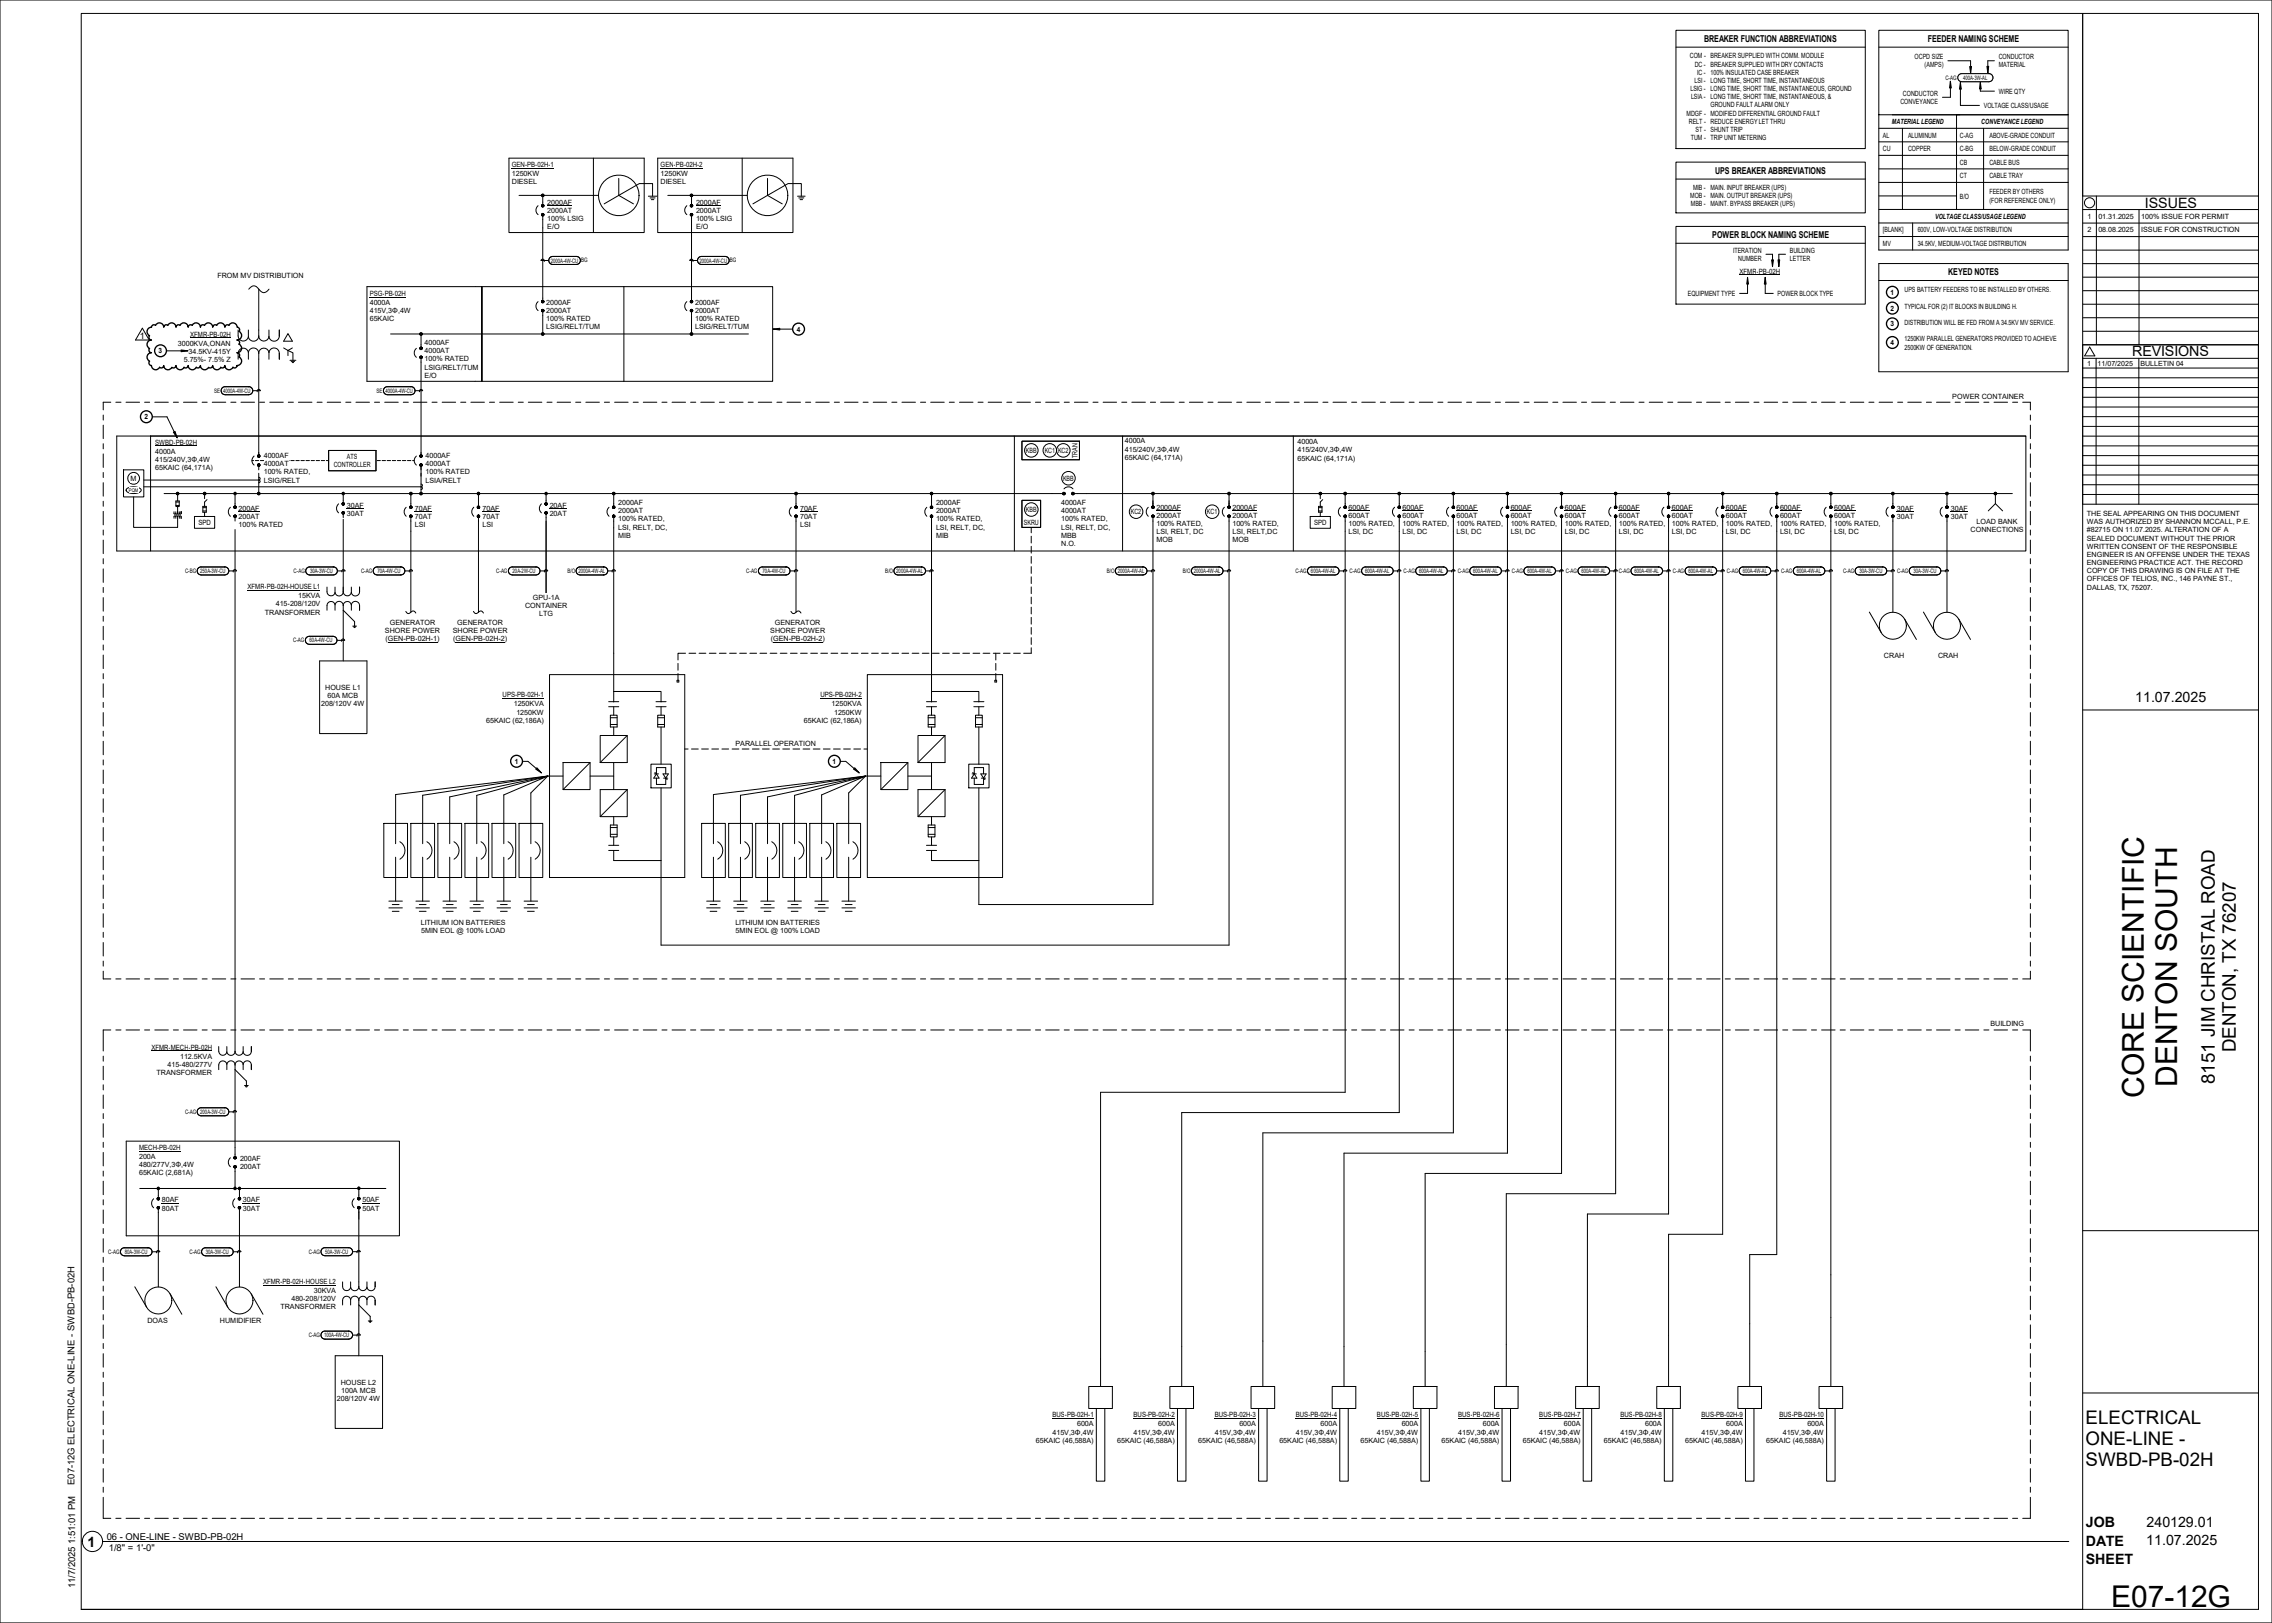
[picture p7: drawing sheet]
<svg xmlns="http://www.w3.org/2000/svg" width="1067mm" height="762mm" viewBox="0 0 1067 762" stroke-linecap="round" stroke-linejoin="round" font-family="sans-serif">
<defs><g id="words">
<g font-size="14.1">
<text x="1007" y="515" transform="rotate(-90 1007 515)">CORE SCIENTIFIC</text>
<text x="1022" y="510" transform="rotate(-90 1022 510)">DENTON SOUTH</text>
<text x="991" y="754">E07-12G</text>
</g>
<g font-size="8.8">
<text x="1050" y="494" transform="rotate(-90 1050 494)">DENTON, TX 76207</text>
<text x="1040" y="509" transform="rotate(-90 1040 509)">8151 JIM CHRISTAL ROAD</text>
<text x="979" y="668">ELECTRICAL</text>
<text x="979" y="678">ONE-LINE -</text>
<text x="979" y="688">SWBD-PB-02H</text>
</g>
<g font-size="6.7">
<text x="1007" y="98">ISSUES</text>
<text x="1001" y="167">REVISIONS</text>
<text x="1003" y="330">11.07.2025</text>
<text x="979" y="717">JOB</text>
<text x="1008" y="717">240129.01</text>
<text x="979" y="726">DATE</text>
<text x="1008" y="726">11.07.2025</text>
<text x="41" y="726">1</text>
<text x="979" y="734">SHEET</text>
</g>
<text font-size="4.5" x="35" y="746" transform="rotate(-90 35 746)">11/7/2025 1:51:01 PM</text>
<g font-size="4.4">
<text x="800" y="20">BREAKER FUNCTION ABBREVIATIONS</text>
<text x="905" y="20">FEEDER NAMING SCHEME</text>
<text x="805" y="82">UPS BREAKER ABBREVIATIONS</text>
<text x="804" y="112">POWER BLOCK NAMING SCHEME</text>
<text x="915" y="129">KEYED NOTES</text>
<text x="35" y="625" transform="rotate(-90 35 625)">SWBD-PB-02H</text>
<text x="35" y="678" transform="rotate(-90 35 678)">ELECTRICAL ONE-LINE -</text>
<text x="35" y="697" transform="rotate(-90 35 697)">E07-12G</text>
<text x="50" y="723">06 - ONE-LINE - SWBD-PB-02H</text>
<text x="51" y="728">1/8&quot; = 1'-0&quot;</text>
</g>
<text font-size="4.2" x="66" y="159">1</text>
<g font-size="3.4">
<text x="793" y="27">COM - BREAKER SUPPLIED WITH COMM. MODULE</text>
<text x="899" y="28">OCPD SIZE</text>
<text x="938" y="28">CONDUCTOR</text>
<text x="796" y="31">DC - BREAKER SUPPLIED WITH DRY CONTACTS</text>
<text x="797" y="35">IC - 100% INSULATED CASE BREAKER</text>
<text x="904" y="32">(AMPS)</text>
<text x="938" y="32">MATERIAL</text>
<text x="796" y="39">LSI - LONG TIME, SHORT TIME, INSTANTANEOUS</text>
<text x="794" y="43">LSIG - LONG TIME, SHORT TIME, INSTANTANEOUS, GROUND</text>
<text x="794" y="47">LSIA - LONG TIME, SHORT TIME, INSTANTANEOUS, &amp;</text>
<text x="893" y="45">CONDUCTOR</text>
<text x="938" y="44">WIRE QTY</text>
<text x="803" y="50">GROUND FAULT ALARM ONLY</text>
<text x="892" y="49">CONVEYANCE</text>
<text x="931" y="51">VOLTAGE CLASS/USAGE</text>
<text x="792" y="54">MDGF - MODIFIED DIFFERENTIAL GROUND FAULT</text>
<text x="793" y="58">RELT - REDUCE ENERGY LET THRU</text>
<text x="888" y="58">MATERIAL LEGEND</text>
<text x="930" y="58">CONVEYANCE LEGEND</text>
<text x="794" y="66">TUM - TRIP UNIT METERING</text>
<text x="796" y="62">ST - SHUNT TRIP</text>
<text x="884" y="65">AL</text>
<text x="896" y="65">ALUMINUM</text>
<text x="920" y="65">C-AG</text>
<text x="934" y="65">ABOVE-GRADE CONDUIT</text>
<text x="884" y="71">CU</text>
<text x="896" y="71">COPPER</text>
<text x="920" y="71">C-BG</text>
<text x="934" y="71">BELOW-GRADE CONDUIT</text>
<text x="920" y="77">CB</text>
<text x="934" y="77">CABLE BUS</text>
<text x="240" y="78">GEN-</text>
<text x="240" y="83">1250KW</text>
<text x="248" y="78">PB-</text>
<text x="252" y="78">02H-</text>
<text x="258" y="78">1</text>
<text x="310" y="78">GEN-</text>
<text x="310" y="83">1250KW</text>
<text x="317" y="78">PB-</text>
<text x="322" y="78">02H-</text>
<text x="328" y="78">2</text>
<text x="920" y="84">CT</text>
<text x="934" y="84">CABLE TRAY</text>
<text x="240" y="87">DIESEL</text>
<text x="310" y="87">DIESEL</text>
<text x="795" y="89">MIB - MAIN. INPUT BREAKER (UPS)</text>
<text x="794" y="93">MOB - MAIN. OUTPUT BREAKER (UPS)</text>
<text x="920" y="93">B/O</text>
<text x="934" y="91">FEEDER BY OTHERS</text>
<text x="934" y="95">(FOR REFERENCE ONLY)</text>
<text x="257" y="96">2000AF</text>
<text x="257" y="100">2000AT</text>
<text x="327" y="96">2000AF</text>
<text x="327" y="100">2000AT</text>
<text x="794" y="97">MBB - MAINT. BYPASS BREAKER (UPS)</text>
<text x="257" y="104">100% LSIG</text>
<text x="257" y="108">E/O</text>
<text x="327" y="104">100% LSIG</text>
<text x="327" y="108">E/O</text>
<text x="909" y="103">VOLTAGE CLASS/USAGE LEGEND</text>
<text x="980" y="103">1</text>
<text x="985" y="103">01.31.2025</text>
<text x="1005" y="103">100% ISSUE FOR PERMIT</text>
<text x="884" y="109">[BLANK]</text>
<text x="900" y="109">600V, LOW-VOLTAGE DISTRIBUTION</text>
<text x="980" y="109">2</text>
<text x="985" y="109">08.08.2025</text>
<text x="1005" y="109">ISSUE FOR CONSTRUCTION</text>
<text x="814" y="119">ITERATION</text>
<text x="840" y="119">BUILDING</text>
<text x="884" y="115">MV</text>
<text x="900" y="115">34.5KV, MEDIUM-VOLTAGE DISTRIBUTION</text>
<text x="816" y="122">NUMBER</text>
<text x="840" y="122">LETTER</text>
<text x="102" y="130">FROM MV DISTRIBUTION</text>
<text x="817" y="129">XFMR-</text>
<text x="826" y="129">PB-</text>
<text x="831" y="129">02H</text>
<text x="894" y="137">UPS BATTERY FEEDERS TO BE INSTALLED BY OTHERS.</text>
<text x="174" y="139">PSG-</text>
<text x="174" y="143">4000A</text>
<text x="181" y="139">PB-</text>
<text x="185" y="139">02H</text>
<text x="256" y="143">2000AF</text>
<text x="326" y="143">2000AF</text>
<text x="793" y="139">EQUIPMENT TYPE</text>
<text x="835" y="139">POWER BLOCK TYPE</text>
<text x="888" y="138">1</text>
<text x="174" y="147">415V,3Φ,4W</text>
<text x="256" y="147">2000AT</text>
<text x="326" y="147">2000AT</text>
<text x="888" y="146">2</text>
<text x="894" y="145">TYPICAL FOR (2) IT BLOCKS IN BUILDING H.</text>
<text x="174" y="151">65KAIC</text>
<text x="256" y="151">100% RATED</text>
<text x="256" y="155">LSIG/RELT/TUM</text>
<text x="326" y="151">100% RATED</text>
<text x="326" y="155">LSIG/RELT/TUM</text>
<text x="374" y="156">4</text>
<text x="888" y="153">3</text>
<text x="894" y="153">DISTRIBUTION WILL BE FED FROM A 34.5KV MV SERVICE.</text>
<text x="89" y="158">XFMR-</text>
<text x="98" y="158">PB-</text>
<text x="103" y="158">02H</text>
<text x="199" y="162">4000AF</text>
<text x="894" y="160">1250KW PARALLEL GENERATORS PROVIDED TO ACHIEVE</text>
<text x="74" y="166">3</text>
<text x="84" y="162">3000KVA,ONAN</text>
<text x="89" y="166">34.5KV-415Y</text>
<text x="199" y="166">4000AT</text>
<text x="888" y="162">4</text>
<text x="894" y="164">2500KW OF GENERATION.</text>
<text x="86" y="170">5.75%-</text>
<text x="98" y="170">7.5% Z</text>
<text x="199" y="170">100% RATED</text>
<text x="199" y="173">LSIG/RELT/TUM</text>
<text x="199" y="177">E/O</text>
<text x="917" y="187">POWER CONTAINER</text>
<text x="68" y="197">2</text>
<text x="73" y="209">SWBD-</text>
<text x="83" y="209">PB-</text>
<text x="87" y="209">02H</text>
<text x="528" y="208">4000A</text>
<text x="609" y="209">4000A</text>
<text x="73" y="213">4000A</text>
<text x="124" y="215">4000AF</text>
<text x="163" y="215">ATS</text>
<text x="200" y="215">4000AF</text>
<text x="482" y="213">KBB</text>
<text x="491" y="213">KC1 KC2</text>
<text x="506" y="215" transform="rotate(-90 506 215)">TRAN</text>
<text x="528" y="212">415/240V,3Φ,4W</text>
<text x="528" y="216">65KAIC (64,171A)</text>
<text x="609" y="212">415/240V,3Φ,4W</text>
<text x="73" y="217">415/240V,3Φ,4W</text>
<text x="73" y="221">65KAIC (64,171A)</text>
<text x="124" y="219">4000AT</text>
<text x="157" y="219">CONTROLLER</text>
<text x="200" y="219">4000AT</text>
<text x="609" y="216">65KAIC (64,171A)</text>
<text x="61" y="226">M</text>
<text x="124" y="223">100% RATED,</text>
<text x="124" y="227">LSIG/RELT</text>
<text x="200" y="223">100% RATED</text>
<text x="200" y="227">LSIA/RELT</text>
<text x="499" y="226">KBB</text>
<text x="112" y="240">200AF</text>
<text x="163" y="238">30AF</text>
<text x="195" y="240">70AF</text>
<text x="227" y="240">70AF</text>
<text x="258" y="238">20AF</text>
<text x="290" y="237">2000AF</text>
<text x="376" y="240">70AF</text>
<text x="440" y="237">2000AF</text>
<text x="498" y="237">4000AF</text>
<text x="543" y="239">2000AF</text>
<text x="579" y="239">2000AF</text>
<text x="633" y="239">600AF</text>
<text x="659" y="239">600AF</text>
<text x="684" y="239">600AF</text>
<text x="709" y="239">600AF</text>
<text x="735" y="239">600AF</text>
<text x="760" y="239">600AF</text>
<text x="785" y="239">600AF</text>
<text x="810" y="239">600AF</text>
<text x="836" y="239">600AF</text>
<text x="861" y="239">600AF</text>
<text x="891" y="240">30AF</text>
<text x="916" y="240">30AF</text>
<text x="112" y="244">200AT</text>
<text x="163" y="242">30AT</text>
<text x="195" y="244">70AT</text>
<text x="227" y="244">70AT</text>
<text x="258" y="242">20AT</text>
<text x="290" y="241">2000AT</text>
<text x="290" y="245">100% RATED,</text>
<text x="376" y="244">70AT</text>
<text x="440" y="241">2000AT</text>
<text x="440" y="245">100% RATED,</text>
<text x="482" y="240">KBB</text>
<text x="498" y="241">4000AT</text>
<text x="498" y="245">100% RATED,</text>
<text x="531" y="241">KC2</text>
<text x="543" y="243">2000AT</text>
<text x="567" y="241">KC1</text>
<text x="579" y="243">2000AT</text>
<text x="633" y="243">600AT</text>
<text x="659" y="243">600AT</text>
<text x="684" y="243">600AT</text>
<text x="709" y="243">600AT</text>
<text x="735" y="243">600AT</text>
<text x="760" y="243">600AT</text>
<text x="785" y="243">600AT</text>
<text x="810" y="243">600AT</text>
<text x="836" y="243">600AT</text>
<text x="861" y="243">600AT</text>
<text x="891" y="244">30AT</text>
<text x="916" y="244">30AT</text>
<text x="928" y="246">LOAD BANK</text>
<text x="980" y="242">THE SEAL APPEARING ON THIS DOCUMENT</text>
<text x="93" y="246">SPD</text>
<text x="112" y="247">100% RATED</text>
<text x="195" y="247">LSI</text>
<text x="227" y="247">LSI</text>
<text x="290" y="249">LSI, RELT, DC,</text>
<text x="376" y="247">LSI</text>
<text x="440" y="249">LSI, RELT, DC,</text>
<text x="481" y="246">SKRU</text>
<text x="498" y="249">LSI, RELT, DC,</text>
<text x="543" y="247">100% RATED,</text>
<text x="543" y="251">LSI, RELT, DC</text>
<text x="579" y="247">100% RATED,</text>
<text x="579" y="251">LSI, RELT,DC</text>
<text x="617" y="246">SPD</text>
<text x="633" y="247">100% RATED,</text>
<text x="633" y="251">LSI, DC</text>
<text x="659" y="247">100% RATED,</text>
<text x="659" y="251">LSI, DC</text>
<text x="684" y="247">100% RATED,</text>
<text x="684" y="251">LSI, DC</text>
<text x="709" y="247">100% RATED,</text>
<text x="709" y="251">LSI, DC</text>
<text x="735" y="247">100% RATED,</text>
<text x="735" y="251">LSI, DC</text>
<text x="760" y="247">100% RATED,</text>
<text x="760" y="251">LSI, DC</text>
<text x="785" y="247">100% RATED,</text>
<text x="785" y="251">LSI, DC</text>
<text x="810" y="247">100% RATED,</text>
<text x="810" y="251">LSI, DC</text>
<text x="836" y="247">100% RATED,</text>
<text x="836" y="251">LSI, DC</text>
<text x="861" y="247">100% RATED,</text>
<text x="861" y="251">LSI, DC</text>
<text x="925" y="250">CONNECTIONS</text>
<text x="980" y="246">WAS AUTHORIZED BY SHANNON MCCALL, P.E.</text>
<text x="980" y="250">#82715 ON 11.07.2025. ALTERATION OF A</text>
<text x="290" y="252">MIB</text>
<text x="440" y="252">MIB</text>
<text x="498" y="252">MBB</text>
<text x="498" y="256">N.O.</text>
<text x="543" y="255">MOB</text>
<text x="579" y="255">MOB</text>
<text x="980" y="254">SEALED DOCUMENT WITHOUT THE PRIOR</text>
<text x="980" y="258">WRITTEN CONSENT OF THE RESPONSIBLE</text>
<text x="980" y="261">ENGINEER IS AN OFFENSE UNDER THE TEXAS</text>
<text x="980" y="265">ENGINEERING PRACTICE ACT. THE RECORD</text>
<text x="980" y="269">COPY OF THIS DRAWING IS ON FILE AT THE</text>
<text x="980" y="273">OFFICES OF TELIOS, INC., 146 PAYNE ST.,</text>
<text x="116" y="277">XFMR-</text>
<text x="125" y="277">PB-</text>
<text x="130" y="277">02H-</text>
<text x="136" y="277">HOUSE L1</text>
<text x="140" y="281">15KVA</text>
<text x="250" y="282">GPU-1A</text>
<text x="980" y="277">DALLAS, TX, 75207.</text>
<text x="129" y="285">415-208/120V</text>
<text x="247" y="286">CONTAINER</text>
<text x="124" y="289">TRANSFORMER</text>
<text x="183" y="293">GENERATOR</text>
<text x="215" y="293">GENERATOR</text>
<text x="253" y="289">LTG</text>
<text x="364" y="293">GENERATOR</text>
<text x="181" y="297">SHORE POWER</text>
<text x="213" y="297">SHORE POWER</text>
<text x="362" y="297">SHORE POWER</text>
<text x="181" y="301">(GEN-PB-02H-1)</text>
<text x="213" y="301">(GEN-PB-02H-2)</text>
<text x="362" y="301">(GEN-PB-02H-2)</text>
<text x="885" y="309">CRAH</text>
<text x="910" y="309">CRAH</text>
<text x="153" y="324">HOUSE L1</text>
<text x="154" y="328">60A MCB</text>
<text x="236" y="327">UPS-</text>
<text x="243" y="327">PB-</text>
<text x="248" y="327">02H-</text>
<text x="254" y="327">1</text>
<text x="385" y="327">UPS-</text>
<text x="392" y="327">PB-</text>
<text x="397" y="327">02H-</text>
<text x="403" y="327">2</text>
<text x="151" y="332">208/120V 4W</text>
<text x="241" y="332">1250KVA</text>
<text x="242" y="335">1250KW</text>
<text x="390" y="332">1250KVA</text>
<text x="392" y="335">1250KW</text>
<text x="228" y="339">65KAIC (62,186A)</text>
<text x="377" y="339">65KAIC (62,186A)</text>
<text x="345" y="350">PARALLEL OPERATION</text>
<text x="242" y="359">1</text>
<text x="391" y="359">1</text>
<text x="198" y="434">LITHIUM ION BATTERIES</text>
<text x="345" y="434">LITHIUM ION BATTERIES</text>
<text x="198" y="438">5MIN EOL @ 100% LOAD</text>
<text x="345" y="438">5MIN EOL @ 100% LOAD</text>
<text x="935" y="482">BUILDING</text>
<text x="71" y="493">XFMR-</text>
<text x="80" y="493">MECH-</text>
<text x="85" y="497">112.5KVA</text>
<text x="90" y="493">PB-</text>
<text x="94" y="493">02H</text>
<text x="79" y="501">415-480/277V</text>
<text x="73" y="505">TRANSFORMER</text>
<text x="65" y="540">MECH-</text>
<text x="75" y="540">PB-</text>
<text x="80" y="540">02H</text>
<text x="65" y="544">200A</text>
<text x="113" y="545">200AF</text>
<text x="65" y="548">480/277V,3Φ,4W</text>
<text x="65" y="552">65KAIC (2,681A)</text>
<text x="113" y="549">200AT</text>
<text x="76" y="565">80AF</text>
<text x="76" y="568">80AT</text>
<text x="114" y="565">30AF</text>
<text x="114" y="568">30AT</text>
<text x="170" y="565">50AF</text>
<text x="170" y="568">50AT</text>
<text x="124" y="603">XFMR-</text>
<text x="133" y="603">PB-</text>
<text x="137" y="603">02H-</text>
<text x="144" y="603">HOUSE L2</text>
<text x="137" y="611">480-208/120V</text>
<text x="147" y="607">30KVA</text>
<text x="132" y="615">TRANSFORMER</text>
<text x="69" y="621">DOAS</text>
<text x="103" y="621">HUMIDIFIER</text>
<text x="160" y="650">HOUSE L2</text>
<text x="160" y="654">100A MCB</text>
<text x="158" y="658">208/120V 4W</text>
<text x="494" y="665">BUS-</text>
<text x="501" y="665">PB-</text>
<text x="506" y="665">02H-</text>
<text x="512" y="665">1</text>
<text x="532" y="665">BUS-</text>
<text x="539" y="665">PB-</text>
<text x="544" y="665">02H-</text>
<text x="550" y="665">2</text>
<text x="570" y="665">BUS-</text>
<text x="577" y="665">PB-</text>
<text x="582" y="665">02H-</text>
<text x="588" y="665">3</text>
<text x="608" y="665">BUS-</text>
<text x="615" y="665">PB-</text>
<text x="620" y="665">02H-</text>
<text x="626" y="665">4</text>
<text x="647" y="665">BUS-</text>
<text x="653" y="665">PB-</text>
<text x="658" y="665">02H-</text>
<text x="664" y="665">5</text>
<text x="685" y="665">BUS-</text>
<text x="692" y="665">PB-</text>
<text x="696" y="665">02H-</text>
<text x="702" y="665">6</text>
<text x="723" y="665">BUS-</text>
<text x="730" y="665">PB-</text>
<text x="734" y="665">02H-</text>
<text x="741" y="665">7</text>
<text x="761" y="665">BUS-</text>
<text x="768" y="665">PB-</text>
<text x="772" y="665">02H-</text>
<text x="779" y="665">8</text>
<text x="799" y="665">BUS-</text>
<text x="806" y="665">PB-</text>
<text x="811" y="665">02H-</text>
<text x="817" y="665">9</text>
<text x="835" y="665">BUS-</text>
<text x="842" y="665">PB-</text>
<text x="847" y="665">02H-</text>
<text x="853" y="665">10</text>
<text x="506" y="670">600A</text>
<text x="544" y="670">600A</text>
<text x="582" y="670">600A</text>
<text x="620" y="670">600A</text>
<text x="658" y="670">600A</text>
<text x="696" y="670">600A</text>
<text x="734" y="670">600A</text>
<text x="772" y="670">600A</text>
<text x="811" y="670">600A</text>
<text x="849" y="670">600A</text>
<text x="486" y="677">65KAIC (46,588A)</text>
<text x="494" y="674">415V,3Φ,4W</text>
<text x="525" y="677">65KAIC (46,588A)</text>
<text x="532" y="674">415V,3Φ,4W</text>
<text x="563" y="677">65KAIC (46,588A)</text>
<text x="570" y="674">415V,3Φ,4W</text>
<text x="601" y="677">65KAIC (46,588A)</text>
<text x="608" y="674">415V,3Φ,4W</text>
<text x="639" y="677">65KAIC (46,588A)</text>
<text x="647" y="674">415V,3Φ,4W</text>
<text x="677" y="677">65KAIC (46,588A)</text>
<text x="685" y="674">415V,3Φ,4W</text>
<text x="715" y="677">65KAIC (46,588A)</text>
<text x="723" y="674">415V,3Φ,4W</text>
<text x="753" y="677">65KAIC (46,588A)</text>
<text x="761" y="674">415V,3Φ,4W</text>
<text x="791" y="677">65KAIC (46,588A)</text>
<text x="799" y="674">415V,3Φ,4W</text>
<text x="829" y="677">65KAIC (46,588A)</text>
<text x="837" y="674">415V,3Φ,4W</text>
</g>
<g font-size="3.3">
<text x="980" y="172">1</text>
<text x="985" y="172">11/07/2025</text>
<text x="1005" y="172">BULLETIN 04</text>
</g>
<g font-size="2.9">
<text x="913" y="37">C-AG</text>
<text x="922" y="37">400A-3W-AL</text>
<text x="259" y="123">2000A-4W-CU</text>
<text x="273" y="123">BG</text>
<text x="328" y="123">2000A-4W-CU</text>
<text x="343" y="123">BG</text>
<text x="101" y="184">SE</text>
<text x="105" y="184">4000A-4W-CU</text>
<text x="177" y="184">SE</text>
<text x="181" y="184">4000A-4W-CU</text>
<text x="87" y="269">C-BG</text>
<text x="94" y="269">250A-3W-CU</text>
<text x="138" y="269">C-AG</text>
<text x="146" y="269">30A-3W-CU</text>
<text x="170" y="269">C-AG</text>
<text x="177" y="269">70A-4W-CU</text>
<text x="233" y="269">C-AG</text>
<text x="241" y="269">20A-2W-CU</text>
<text x="266" y="269">B/O</text>
<text x="272" y="269">2000A-4W-AL</text>
<text x="350" y="269">C-AG</text>
<text x="358" y="269">70A-4W-CU</text>
<text x="416" y="269">B/O</text>
<text x="421" y="269">2000A-4W-AL</text>
<text x="520" y="269">B/O</text>
<text x="525" y="269">2000A-4W-AL</text>
<text x="555" y="269">B/O</text>
<text x="561" y="269">2000A-4W-AL</text>
<text x="608" y="269">C-AG</text>
<text x="616" y="269">600A-4W-AL</text>
<text x="634" y="269">C-AG</text>
<text x="641" y="269">600A-4W-AL</text>
<text x="659" y="269">C-AG</text>
<text x="666" y="269">600A-4W-AL</text>
<text x="684" y="269">C-AG</text>
<text x="692" y="269">600A-4W-AL</text>
<text x="710" y="269">C-AG</text>
<text x="717" y="269">600A-4W-AL</text>
<text x="735" y="269">C-AG</text>
<text x="743" y="269">600A-4W-AL</text>
<text x="760" y="269">C-AG</text>
<text x="767" y="269">600A-4W-AL</text>
<text x="785" y="269">C-AG</text>
<text x="793" y="269">600A-4W-AL</text>
<text x="811" y="269">C-AG</text>
<text x="818" y="269">600A-4W-AL</text>
<text x="836" y="269">C-AG</text>
<text x="844" y="269">600A-4W-AL</text>
<text x="865" y="269">C-AG</text>
<text x="873" y="269">30A-3W-CU</text>
<text x="891" y="269">C-AG</text>
<text x="898" y="269">30A-3W-CU</text>
<text x="138" y="302">C-AG</text>
<text x="145" y="302">60A-4W-CU</text>
<text x="87" y="523">C-AG</text>
<text x="94" y="523">200A-3W-CU</text>
<text x="51" y="589">C-AG</text>
<text x="59" y="589">80A-3W-CU</text>
<text x="89" y="589">C-AG</text>
<text x="97" y="589">30A-3W-CU</text>
<text x="145" y="589">C-AG</text>
<text x="153" y="589">50A-3W-CU</text>
<text x="145" y="628">C-AG</text>
<text x="152" y="628">100A-4W-CU</text>
</g>
<text font-size="2.3" x="61" y="231">PQM</text>
</g></defs>
<g fill="#000">
<path d="M254 91h1v1h-1zM254 96h1v1h-1zM324 91h1v1h-1zM324 96h1v1h-1zM254 100h1v1h-1zM324 100h1v1h-1zM197 156h1v1h-1zM254 156h1v1h-1zM254 145h1v1h-1zM254 141h1v1h-1zM324 156h1v1h-1zM324 145h1v1h-1z"/>
<path d="M324 141h1v1h-1zM197 167h1v1h-1zM197 163h1v1h-1zM121 218h1v1h-1zM121 214h1v1h-1zM197 218h1v1h-1zM197 214h1v1h-1zM83 231h1v1h-1zM96 231h1v1h-1zM110 238h1v1h-1zM110 231h1v1h-1zM121 231h1v1h-1z"/>
<path d="M161 236h1v1h-1zM161 231h1v1h-1zM192 238h2v1h-2zM192 231h2v1h-2zM197 231h1v1h-1zM224 238h1v1h-1zM224 231h1v1h-1zM256 236h1v1h-1zM256 231h1v1h-1zM288 238h1v1h-1zM288 231h1v1h-1zM373 238h1v1h-1z"/>
<path d="M373 231h1v1h-1zM437 238h1v1h-1zM437 231h1v1h-1zM499 231h1v1h-1zM503 231h1v1h-1zM541 238h1v1h-1zM541 231h1v1h-1zM576 238h2v1h-2zM576 231h2v1h-2zM619 231h2v1h-2zM631 238h1v1h-1zM631 231h1v1h-1z"/>
<path d="M656 238h2v1h-2zM656 231h2v1h-2zM682 238h1v1h-1zM682 231h1v1h-1zM707 238h1v1h-1zM707 231h1v1h-1zM733 238h1v1h-1zM733 231h1v1h-1zM758 238h1v1h-1zM758 231h1v1h-1zM783 238h1v1h-1zM783 231h1v1h-1z"/>
<path d="M808 238h1v1h-1zM808 231h1v1h-1zM834 238h1v1h-1zM834 231h1v1h-1zM859 238h1v1h-1zM859 231h1v1h-1zM888 238h1v1h-1zM888 231h1v1h-1zM914 238h1v1h-1zM914 231h1v1h-1zM936 231h2v1h-2zM110 242h1v1h-1z"/>
<path d="M161 240h1v1h-1zM192 242h2v1h-2zM224 242h1v1h-1zM256 240h1v1h-1zM288 242h1v1h-1zM373 242h1v1h-1zM437 242h1v1h-1zM541 242h1v1h-1zM576 242h2v1h-2zM631 242h1v1h-1zM656 242h2v1h-2zM682 242h1v1h-1z"/>
<path d="M707 242h1v1h-1zM733 242h1v1h-1zM758 242h1v1h-1zM783 242h1v1h-1zM808 242h1v1h-1zM834 242h1v1h-1zM859 242h1v1h-1zM888 242h1v1h-1zM914 242h1v1h-1zM74 557h1v2h-1zM110 557h1v2h-1zM110 547h1v1h-1z"/>
<path d="M110 543h1v1h-1zM112 557h1v2h-1zM168 557h1v2h-1zM74 566h1v2h-1zM74 562h1v1h-1zM112 566h1v2h-1zM112 562h1v1h-1zM168 566h1v2h-1zM168 562h1v1h-1z"/>
</g>
<g fill="none" stroke="#000" stroke-width=".47">
<path d="M787 14h89v56h-89zM882 14h89v40h-89zM787 22h89M882 22h89M882 54v63h89v-63h-82M919 54v44M239 74h63v35h-63zM279 74v35M309 74h63v35h-63zM348 74v35M787 76h89v24h-89zM882 60h89"/>
<path d="M882 67h89M882 79h89M882 73h89M893 60v38M931 60v38M244 92h37M253 97a2.7 2.7 0 0 0 0 4M255 92v4M291 92l9-6h6v6M291 84v8M291 92l6 4M291 92l-7 4"/>
<path d="M304 92h4M305 93h3M306 94h1M314 92h37M322 97a2.7 2.7 0 0 0 0 4M325 92v4M360 92l10-6h6v6M360 84v8M360 92l7 4M360 92l-6 4M374 92h4M375 93h2"/>
<path d="M376 94h1M787 84h89M882 98h89M882 86h89M882 92h37M255 101v40M325 101v40M787 106h89v37h-89zM787 114h89M882 105h89M882 111h89M898 105v12"/>
<path d="M117 136a3 3 0 0 1 3-2 3 3 0 0 1 2 3h2l2-1M121 136v22M293 135h-121v44h121M293 135h70v44h-70M293 135v44M882 124h89v51h-89zM882 132h89M112 155v3a2.4 2.4 0 0 0 2 2 2.4 2.4 0 0 0 3-2M117 155v3a2.4 2.4 0 0 0 2 2 2.4 2.4 0 0 0 2-2M121 158a2.4 2.4 0 0 0 3 2 2.4 2.4 0 0 0 2-2M126 155v3M131 155v3a2.4 2.4 0 0 1-2 2 2.4 2.4 0 0 1-3-2"/>
<path d="M135 157l2 3h-4zM183 157h168M198 157v6M253 142a2.7 2.7 0 0 0 0 4M255 146v11M322 142a2.7 2.7 0 0 0 0 4M325 146v11M117 165a2.4 2.4 0 0 0-3-2 2.4 2.4 0 0 0-2 3v3M121 166a2.4 2.4 0 0 0-2-3 2.4 2.4 0 0 0-2 2v4M121 166v48M126 165a2.4 2.4 0 0 1 3-2 2.4 2.4 0 0 1 2 3v3M126 165a2.4 2.4 0 0 0-2-2 2.4 2.4 0 0 0-3 3"/>
<path d="M126 165v4M133 163l2 2M135 165l3 1v3M135 165v2M136 169h3M137 170h1M137 163l-2 2M195 164a2.7 2.7 0 0 0 0 4M198 168v46M226 179v-44v44M48 195v2M48 200v6"/>
<path d="M52 189h-4v3M54 189h3M59 189h7M68 189h2M73 189h6M81 189h3M86 189h6M95 189h2M100 189h6M108 189h3M113 189h7M122 189h2"/>
<path d="M127 189h6M135 189h3M140 189h6M149 189h2M154 189h6M162 189h3M167 189h6M176 189h2M181 189h6M189 189h3M194 189h6M203 189h2"/>
<path d="M208 189h6M216 189h3M221 189h6M230 189h2M235 189h6M243 189h3M248 189h6M257 189h2M262 189h6M270 189h3M275 189h6M284 189h2"/>
<path d="M289 189h6M297 189h3M302 189h6M311 189h2M316 189h6M324 189h3M329 189h6M338 189h2M343 189h6M351 189h3M356 189h6M365 189h2"/>
<path d="M370 189h6M378 189h3M383 189h6M392 189h2M397 189h6M405 189h3M410 189h6M419 189h2M424 189h6M432 189h3M437 189h6M446 189h2"/>
<path d="M451 189h6M459 189h3M464 189h6M473 189h2M477 189h7M486 189h3M491 189h6M500 189h2M504 189h7M513 189h3M518 189h6M527 189h2"/>
<path d="M531 189h7M540 189h3M545 189h6M554 189h2M558 189h7M567 189h3M572 189h6M581 189h2M585 189h7M594 189h3M599 189h6M608 189h2"/>
<path d="M612 189h7M621 189h3M626 189h6M635 189h2M639 189h7M648 189h3M653 189h6M662 189h2M666 189h7M675 189h3M680 189h6M689 189h2"/>
<path d="M693 189h7M702 189h3M707 189h6M716 189h2M720 189h7M729 189h2M734 189h6M743 189h2M747 189h7M756 189h2M761 189h6M770 189h2"/>
<path d="M774 189h7M783 189h2M788 189h6M797 189h2M801 189h7M810 189h2M815 189h6M824 189h2M828 189h7M837 189h2M842 189h6M851 189h2"/>
<path d="M855 189h7M864 189h2M869 189h6M878 189h2M882 189h7M891 189h2M896 189h6M905 189h2M909 189h7M918 189h2M923 189h6M932 189h2"/>
<path d="M936 189h7M945 189h2M950 189h3v3M953 195v2M953 200v6M48 208v3M48 213v6M71 205h880v54h-880zM118 216h1M119 214a2.7 2.7 0 0 0 0 4M120 216h1M121 219v2"/>
<path d="M122 216h2M125 216h1M127 216h2M129 216h2M132 216h1M134 216h2M137 216h1M139 216h2M141 216h2M144 216h1M146 216h2M148 216h2"/>
<path d="M151 216h1M153 216h2M156 216h1M158 216h2M160 216h2M163 216h1M165 216h2M168 216h1M170 216h1M172 216h2M175 216h1M177 216h2"/>
<path d="M179 216h2M182 216h1M184 216h2M187 216h1M189 216h2M191 216h2M194 216h.1M195 214a2.7 2.7 0 0 0 0 4M198 219v13M476 205v54M527 205v54M607 205v54"/>
<path d="M951 205h-896v54h16M953 208v3M953 213v6M48 222v2M48 227v6M48 235v3M58 221h10v12h-10zM59 230a5 5 0 0 1 7 0 5 5 0 0 1-7 0zM63 233v15h20v-5M68 229h130M77 232h33M83 235h1v3h-1z"/>
<path d="M83 236h1M83 237h1M83 232v3M83 238v3M95 238h2M95 240h2M95 238h2v2h-2zM96 232v2M97 235l-1 1v2M108 238a2.8 2.8 0 0 0 0 4M110 232v6M111 232h50"/>
<path d="M121 224h1l-1 1h-53M121 225l1 1-1 1M121 222v10M159 237a2.8 2.8 0 0 0 0 4M161 232v4M162 232h30M191 238a2.8 2.8 0 0 0 0 4M193 232v6M194 232h30M198 227v1v1M198 229v1M222 238a2.8 2.8 0 0 0 0 4"/>
<path d="M225 232v6M225 232h31M254 237a2.8 2.8 0 0 0 0 4M256 232v4M257 232h116M286 238a2.8 2.8 0 0 0 0 4M288 232v6M372 238a2.8 2.8 0 0 0 0 4M374 232v6M374 232h125M435 238a2.8 2.8 0 0 0 0 4M437 232v6"/>
<path d="M500 230a2.8 2.8 0 0 1 4 0M504 232h115M539 238a2.8 2.8 0 0 0 0 4M541 232v6M575 238a2.8 2.8 0 0 0 0 4M577 232v6M621 232h10M629 238a2.7 2.7 0 0 0 0 4M632 232v6M632 232h24M655 238a2.7 2.7 0 0 0 0 4M657 232v6"/>
<path d="M658 232h24M680 238a2.7 2.7 0 0 0 0 4M682 232v6M683 232h24M706 238a2.7 2.7 0 0 0 0 4M708 232v6M708 232h25M731 238a2.7 2.7 0 0 0 0 4M733 232v6M734 232h24M756 238a2.7 2.7 0 0 0 0 4M759 232v6"/>
<path d="M759 232h24M781 238a2.8 2.8 0 0 0 0 4M783 232v6M784 232h24M807 238a2.8 2.8 0 0 0 0 4M809 232v6M809 232h25M832 238a2.8 2.8 0 0 0 0 4M834 232v6M835 232h24M857 238a2.8 2.8 0 0 0 0 4M860 232v6"/>
<path d="M860 232h28M887 238a2.7 2.7 0 0 0 0 4M889 232v6M889 232h25M912 238a2.7 2.7 0 0 0 0 4M914 232v6M915 232h21M937 232v4M937 236l-3 4M937 236l3 4M938 232h7M953 222v2"/>
<path d="M953 227v6M953 235v3M48 240v6M48 249v2M48 254v6M82 240v1h1M83 242v1M83 242h-1v1M83 240v1M83 240v1v-1M83 241h1M83 241h.1"/>
<path d="M84 242l-1 1M84 240v1M84 242v1M84 242h1v1M85 241h-1M85 240v1v-1M91 242h10v6h-10zM96 240v2M110 249v245M110 243v2M161 241v2M161 244v34"/>
<path d="M193 243v44M225 243v44M256 241v39M288 243v87M374 243v44M437 243v87M484 248v2M484 252v3M484 256v4M541 243v182h-81v-55M577 243v201h-267v-74M632 243v270h-115v138"/>
<path d="M657 243v279h-102v129M682 243v289h-89v119M708 243v298h-77v110M733 243v308h-64v100M759 243v317h-52v91M783 243v327h-38v81M809 243v337h-26v71M834 243v346h-12v62M860 243v408M889 243v44M914 243v44M953 240v6"/>
<path d="M953 249v2M953 254v6M48 262v3M48 267v6M48 276v2M154 276v2a1.9 1.9 0 0 0 1 2 1.9 1.9 0 0 0 2-2M157 276v2a1.9 1.9 0 0 0 2 2 1.9 1.9 0 0 0 2-2M161 278a1.9 1.9 0 0 0 2 2 1.9 1.9 0 0 0 2-2M165 276v2M169 276v2a1.9 1.9 0 0 1-2 2 1.9 1.9 0 0 1-2-2M484 261v3M484 266v3"/>
<path d="M484 271v3M484 276v3M953 262v3M953 267v6M953 276v2M48 281v6M48 289v3M48 294v6M157 284a1.9 1.9 0 0 0-2-2 1.9 1.9 0 0 0-1 2v3M161 284a1.9 1.9 0 0 0-2-2 1.9 1.9 0 0 0-2 2v3M161 284v26M161 287l5 5v2"/>
<path d="M165 284a1.9 1.9 0 0 0-2-2 1.9 1.9 0 0 0-2 2M165 284v3M165 284a1.9 1.9 0 0 1 2-2 1.9 1.9 0 0 1 2 2v3M166 294h1M166 295h1M191 287a2.2 2.2 0 0 0 3 0l1 1M222 287a2.2 2.2 0 0 0 4 0l1 1M371 287a2.2 2.2 0 0 0 4 0l1 1M484 280v4M484 285v3M484 290v3M484 295v3"/>
<path d="M484 299v4M878 287l5 10M894 291l6 9M903 287l6 10M920 291l5 9M953 281v6M953 289v3M953 294v6M48 303v2M48 308v6M48 316v3M150 310h22v34h-22z"/>
<path d="M258 317h64v95h-64zM318 319h1v1h-1zM318 311v4M318 316v3M322 307h-4v3M324 307h3M328 307h3M333 307h3M338 307h3M343 307h3M347 307h3M352 307h3"/>
<path d="M357 307h3M362 307h3M366 307h4M371 307h3M376 307h3M381 307h3M385 307h4M390 307h3M395 307h3M400 307h3M404 307h4M407 317h64v95h-64z"/>
<path d="M409 307h3M414 307h3M419 307h3M424 307h3M428 307h3M433 307h3M438 307h3M443 307h3M447 307h4M452 307h3M457 307h3M462 307h3"/>
<path d="M466 307h4M467 319h1v1h-1zM468 307v3M468 311v4M468 316v3M471 307h3M476 307h3M484 304v3h-3M953 303v2M953 308v6M953 316v3M48 321v6"/>
<path d="M48 330v2M48 335v6M286 329h5M286 332h5M287 336h3v5h-3zM287 337h3M288 332v4M288 325h22v5M308 329h5M308 332h5M309 336h3v5h-3zM309 337h3"/>
<path d="M310 332v4M435 329h5M435 332h5M436 336h3v5h-3zM436 337h3M437 332v4M437 325h23v5M457 329h5M457 332h5M458 336h3v5h-3zM458 337h3M460 332v4"/>
<path d="M953 321v6M953 330v2M953 335v6M48 343v3M48 348v6M48 357v2M264 358h13v13h-13zM277 358l-13 13M282 345h13v13h-13zM287 340h3M288 341v4M288 358v13"/>
<path d="M295 345l-13 13M306 359h9v11h-9zM309 340h3M310 341v18M322 352h1M325 352h3M329 352h4M334 352h3M339 352h3M344 352h3M348 352h4M353 352h3"/>
<path d="M358 352h3M363 352h3M368 352h3M372 352h3M377 352h3M382 352h3M387 352h3M391 352h4M396 352h3M401 352h3M406 352h1M414 358h12v13h-12z"/>
<path d="M426 358l-12 13M431 345h13v13h-13zM436 340h3M437 341v4M437 358v13M444 345l-13 13M455 359h9v11h-9zM458 340h3M460 341v18M953 343v3M953 348v6M953 357v2"/>
<path d="M48 362v6M48 370v3M48 375v6M257 364l-59 9v23M257 364l-46 10v22M257 364l-71 9v23M257 364h7M257 364l-8 8v24M277 364h11M282 371h13v12h-13zM295 371l-13 12M307 363h2"/>
<path d="M308 363h.1M308 363v-3h5v3M308 365v3h5v-3M308 363l1 2h-2zM311 363h3l-1 2zM312 365h2M313 365v1M406 364l-8 8v24M406 364h8M406 364l-58 9v23M406 364l-46 10v22M406 364l-71 9v23"/>
<path d="M426 364h11M431 371h13v12h-13zM444 371l-13 12M456 363h2M457 363h.1M457 363v-3h5v3M457 365v3h5v-3M457 363l2 2h-3zM461 363h2l-1 2zM461 365h2M462 365v1M953 362v6"/>
<path d="M953 370v3M953 375v6M48 384v2M48 389v6M48 397v3M180 387h11v25h-11zM188 395a5 5 0 0 1 0 8M193 387h11v25h-11zM200 395a5 5 0 0 1 0 8M206 387h11v25h-11zM213 395a5 5 0 0 1 0 8M218 387h11v25h-11z"/>
<path d="M224 396v-23l33-9-20 9v23M226 395a5 5 0 0 1 0 8M231 387h11v25h-11zM239 395a5 5 0 0 1 0 8M244 387h11v25h-11zM251 395a5 5 0 0 1 0 8M286 399h5M286 397h5M287 387h3v6h-3zM287 389h3M287 392h3M288 383v4"/>
<path d="M288 393v4M288 399v5h22M329 387h12v25h-12zM337 395a5 5 0 0 1 0 8M342 387h11v25h-11zM350 395a5 5 0 0 1 0 8M355 387h11v25h-11zM362 395a5 5 0 0 1 0 8M368 387h11v25h-11zM373 396v-23l33-9-20 9v23M375 395a5 5 0 0 1 0 8M380 387h11v25h-11z"/>
<path d="M388 395a5 5 0 0 1 0 8M393 387h11v25h-11zM400 395a5 5 0 0 1 1 8M435 399h5M435 397h5M436 387h3v6h-3zM436 389h3M436 392h3M437 383v4M437 393v4M437 399v5h23M953 384v2"/>
<path d="M953 389v6M953 397v3M48 402v6M48 411v2M48 416v6M186 402v21M198 402v21M211 402v21M224 402v21M237 402v21M249 402v21M335 402v21"/>
<path d="M348 402v21M360 402v21M373 402v21M386 402v21M398 402v21M953 402v6M953 411v2M953 416v6M48 424v3M48 429v6M48 438v2M183 423h6"/>
<path d="M183 426h6M184 425h3M184 428h3M195 423h7M195 426h7M197 425h3M197 428h3M208 423h6M208 426h6M210 425h3M210 428h3M221 423h6"/>
<path d="M221 426h6M222 425h3M222 428h3M233 423h7M233 426h7M235 425h3M235 428h3M246 423h6M246 426h6M248 425h3M248 428h3M332 423h6"/>
<path d="M332 426h6M333 425h4M333 428h4M345 423h6M345 426h6M346 425h3M346 428h3M357 423h7M357 426h7M359 425h3M359 428h3M370 423h6"/>
<path d="M370 426h6M372 425h3M372 428h3M383 423h6M383 426h6M384 425h3M384 428h3M395 423h7M395 426h7M397 425h3M397 428h3M953 424v3"/>
<path d="M953 429v6M953 438v2M48 443v6M48 451v3M48 456v4h4M54 460h3M59 460h7M68 460h2M73 460h6M81 460h3M86 460h6M95 460h2"/>
<path d="M100 460h6M108 460h3M113 460h7M122 460h2M127 460h6M135 460h3M140 460h6M149 460h2M154 460h6M162 460h3M167 460h6M176 460h2"/>
<path d="M181 460h6M189 460h3M194 460h6M203 460h2M208 460h6M216 460h3M221 460h6M230 460h2M235 460h6M243 460h3M248 460h6M257 460h2"/>
<path d="M262 460h6M270 460h3M275 460h6M284 460h2M289 460h6M297 460h3M302 460h6M311 460h2M316 460h6M324 460h3M329 460h6M338 460h2"/>
<path d="M343 460h6M351 460h3M356 460h6M365 460h2M370 460h6M378 460h3M383 460h6M392 460h2M397 460h6M405 460h3M410 460h6M419 460h2"/>
<path d="M424 460h6M432 460h3M437 460h6M446 460h2M451 460h6M459 460h3M464 460h6M473 460h2M477 460h7M486 460h3M491 460h6M500 460h2"/>
<path d="M504 460h7M513 460h3M518 460h6M527 460h2M531 460h7M540 460h3M545 460h6M554 460h2M558 460h7M567 460h3M572 460h6M581 460h2"/>
<path d="M585 460h7M594 460h3M599 460h6M608 460h2M612 460h7M621 460h3M626 460h6M635 460h2M639 460h7M648 460h3M653 460h6M662 460h2"/>
<path d="M666 460h7M675 460h3M680 460h6M689 460h2M693 460h7M702 460h3M707 460h6M716 460h2M720 460h7M729 460h2M734 460h6M743 460h2"/>
<path d="M747 460h7M756 460h2M761 460h6M770 460h2M774 460h7M783 460h2M788 460h6M797 460h2M801 460h7M810 460h2M815 460h6M824 460h2"/>
<path d="M828 460h7M837 460h2M842 460h6M851 460h2M855 460h7M864 460h2M869 460h6M878 460h2M882 460h7M891 460h2M896 460h6M905 460h2"/>
<path d="M909 460h7M918 460h2M923 460h6M932 460h2M936 460h7M945 460h2M953 443v6M953 451v3M953 456v4h-3M48 496v2M52 484h-4v9M54 484h3"/>
<path d="M59 484h7M68 484h2M73 484h6M81 484h3M86 484h6M95 484h2M100 484h6M103 491v3a1.9 1.9 0 0 0 1 1 1.9 1.9 0 0 0 3-1M107 500a1.9 1.9 0 0 0-3-2 1.9 1.9 0 0 0-1 2v2M107 491v3a1.9 1.9 0 0 0 2 2 1.9 1.9 0 0 0 1-2M108 484h3M110 494a1.9 1.9 0 0 0 2 1 1.9 1.9 0 0 0 2-1"/>
<path d="M110 500a1.9 1.9 0 0 0-1-2 1.9 1.9 0 0 0-2 2v2M110 500v43M113 484h7M114 500a1.9 1.9 0 0 0-2-2 1.9 1.9 0 0 0-2 2M114 491v3M114 500v2M114 500a1.9 1.9 0 0 1 2-2 1.9 1.9 0 0 1 2 2v2M118 491v3a1.9 1.9 0 0 1-2 2 1.9 1.9 0 0 1-2-2M122 484h2M127 484h6M135 484h3M140 484h6"/>
<path d="M149 484h2M154 484h6M162 484h3M167 484h6M176 484h2M181 484h6M189 484h3M194 484h6M203 484h2M208 484h6M216 484h3M221 484h6"/>
<path d="M230 484h2M235 484h6M243 484h3M248 484h6M257 484h2M262 484h6M270 484h3M275 484h6M284 484h2M289 484h6M297 484h3M302 484h6"/>
<path d="M311 484h2M316 484h6M324 484h3M329 484h6M338 484h2M343 484h6M351 484h3M356 484h6M365 484h2M370 484h6M378 484h3M383 484h6"/>
<path d="M392 484h2M397 484h6M405 484h3M410 484h6M419 484h2M424 484h6M432 484h3M437 484h6M446 484h2M451 484h6M459 484h3M464 484h6"/>
<path d="M473 484h2M477 484h7M486 484h3M491 484h6M500 484h2M504 484h7M513 484h3M518 484h6M527 484h2M531 484h7M540 484h3M545 484h6"/>
<path d="M554 484h2M558 484h7M567 484h3M572 484h6M581 484h2M585 484h7M594 484h3M599 484h6M608 484h2M612 484h7M621 484h3M626 484h6"/>
<path d="M635 484h2M639 484h7M648 484h3M653 484h6M662 484h2M666 484h7M675 484h3M680 484h6M689 484h2M693 484h7M702 484h3M707 484h6"/>
<path d="M716 484h2M720 484h7M729 484h2M734 484h6M743 484h2M747 484h7M756 484h2M761 484h6M770 484h2M774 484h7M783 484h2M788 484h6"/>
<path d="M797 484h2M801 484h7M810 484h2M815 484h6M824 484h2M828 484h7M837 484h2M842 484h6M851 484h2M855 484h7M864 484h2M869 484h6"/>
<path d="M878 484h2M882 484h7M891 484h2M896 484h6M905 484h2M909 484h7M918 484h2M923 484h6M932 484h2M936 484h7M945 484h2M950 484h3v9"/>
<path d="M953 496v2M48 501v6M48 509v3M48 514v6M110 502l6 6v2M115 510h2M115 510h1M953 501v6M953 509v3M953 514v6M48 523v2M48 528v6"/>
<path d="M48 536v3M59 536h129v44h-129zM953 523v2M953 528v6M953 536v3M48 541v6M48 550v2M48 555v6M66 558h115M74 558v4M108 544a2.8 2.8 0 0 0 0 4M110 548v10"/>
<path d="M112 558v4M168 558v4M953 541v6M953 550v2M953 555v6M48 563v3M48 568v6M48 577v2M72 563a2.8 2.8 0 0 0 0 4M74 568v36M110 563a2.8 2.8 0 0 0 0 4M112 568v36"/>
<path d="M166 563a2.8 2.8 0 0 0 0 4M168 568v36M953 563v3M953 568v6M953 577v2M48 582v6M48 590v3M48 595v6M953 582v6M953 590v3M953 595v6M48 604v2"/>
<path d="M48 609v6M48 617v3M63 604l6 10M80 607l5 10M101 604l6 10M118 607l5 10M161 602v2a1.9 1.9 0 0 0 2 2 1.9 1.9 0 0 0 2-2M165 602v2a1.9 1.9 0 0 0 2 2 1.9 1.9 0 0 0 1-2M165 610a1.9 1.9 0 0 0-2-1 1.9 1.9 0 0 0-2 1v3M168 610a1.9 1.9 0 0 0-1-1 1.9 1.9 0 0 0-2 1v3M168 610v27M168 613l6 5v2"/>
<path d="M168 604a1.9 1.9 0 0 0 2 2 1.9 1.9 0 0 0 2-2M172 610a1.9 1.9 0 0 1 2-1 1.9 1.9 0 0 1 2 1v3M172 610a1.9 1.9 0 0 0-2-1 1.9 1.9 0 0 0-2 1M172 602v2M172 610v3M176 602v2a1.9 1.9 0 0 1-2 2 1.9 1.9 0 0 1-2-2M953 604v2M953 609v6M953 617v3M48 622v6M48 631v2M48 636v6"/>
<path d="M157 637h23v34h-23zM173 620h2M173 620h1M174 621h.1M953 622v6M953 631v2M953 636v6M48 644v3M48 649v6M48 658v2M511 651h11v10h-11zM549 651h11v10h-11z"/>
<path d="M587 651h12v10h-12zM626 651h11v10h-11zM664 651h11v10h-11zM702 651h11v10h-11zM740 651h11v10h-11zM778 651h11v10h-11zM816 651h11v10h-11zM854 651h11v10h-11zM953 644v3M953 649v6M953 658v2M48 663v6"/>
<path d="M48 671v3M48 676v6M515 661v34h4v-34M553 661v34h4v-34M591 661v34h4v-34M629 661v34h4v-34M667 661v34h4v-34M705 661v34h4v-34M743 661v34h4v-34M781 661v34h4v-34M820 661v34h4v-34M858 661v34h4v-34"/>
<path d="M953 663v6M953 671v3M953 676v6M48 685v2M48 690v6M48 698v3M953 685v2M953 690v6M953 698v3M48 703v10h4M54 713h3M59 713h7"/>
<path d="M68 713h2M73 713h6M81 713h3M86 713h6M95 713h2M100 713h6M108 713h3M113 713h7M122 713h2M127 713h6M135 713h3M140 713h6"/>
<path d="M149 713h2M154 713h6M162 713h3M167 713h6M176 713h2M181 713h6M189 713h3M194 713h6M203 713h2M208 713h6M216 713h3M221 713h6"/>
<path d="M230 713h2M235 713h6M243 713h3M248 713h6M257 713h2M262 713h6M270 713h3M275 713h6M284 713h2M289 713h6M297 713h3M302 713h6"/>
<path d="M311 713h2M316 713h6M324 713h3M329 713h6M338 713h2M343 713h6M351 713h3M356 713h6M365 713h2M370 713h6M378 713h3M383 713h6"/>
<path d="M392 713h2M397 713h6M405 713h3M410 713h6M419 713h2M424 713h6M432 713h3M437 713h6M446 713h2M451 713h6M459 713h3M464 713h6"/>
<path d="M473 713h2M477 713h7M486 713h3M491 713h6M500 713h2M504 713h7M513 713h3M518 713h6M527 713h2M531 713h7M540 713h3M545 713h6"/>
<path d="M554 713h2M558 713h7M567 713h3M572 713h6M581 713h2M585 713h7M594 713h3M599 713h6M608 713h2M612 713h7M621 713h3M626 713h6"/>
<path d="M635 713h2M639 713h7M648 713h3M653 713h6M662 713h2M666 713h7M675 713h3M680 713h6M689 713h2M693 713h7M702 713h3M707 713h6"/>
<path d="M716 713h2M720 713h7M729 713h2M734 713h6M743 713h2M747 713h7M756 713h2M761 713h6M770 713h2M774 713h7M783 713h2M788 713h6"/>
<path d="M797 713h2M801 713h7M810 713h2M815 713h6M824 713h2M828 713h7M837 713h2M842 713h6M851 713h2M855 713h7M864 713h2M869 713h6"/>
<path d="M878 713h2M882 713h7M891 713h2M896 713h6M905 713h2M909 713h7M918 713h2M923 713h6M932 713h2M936 713h7M945 713h2M953 703v10h-3"/>
<circle cx="255" cy="97" r=".6"/>
<circle cx="255" cy="92" r=".6"/>
<circle cx="291" cy="92" r="10"/>
<circle cx="325" cy="97" r=".6"/>
<circle cx="325" cy="92" r=".6"/>
<circle cx="360" cy="92" r="10"/>
<circle cx="255" cy="101" r=".6"/>
<circle cx="325" cy="101" r=".6"/>
<circle cx="198" cy="157" r=".6"/>
<circle cx="255" cy="142" r=".6"/>
<circle cx="255" cy="146" r=".6"/>
<circle cx="255" cy="157" r=".6"/>
<circle cx="325" cy="146" r=".6"/>
<circle cx="325" cy="142" r=".6"/>
<circle cx="325" cy="157" r=".6"/>
<circle cx="198" cy="164" r=".6"/>
<circle cx="198" cy="168" r=".6"/>
<circle cx="121" cy="214" r=".6"/>
<circle cx="121" cy="218" r=".6"/>
<circle cx="198" cy="218" r=".6"/>
<circle cx="198" cy="214" r=".6"/>
<circle cx="63" cy="225" r="2.8"/>
<circle cx="83" cy="232" r=".6"/>
<circle cx="96" cy="232" r=".6"/>
<circle cx="110" cy="232" r=".6"/>
<circle cx="110" cy="238" r=".6"/>
<circle cx="121" cy="232" r=".6"/>
<circle cx="161" cy="237" r=".6"/>
<circle cx="161" cy="232" r=".6"/>
<circle cx="193" cy="232" r=".6"/>
<circle cx="193" cy="238" r=".6"/>
<circle cx="198" cy="232" r=".6"/>
<circle cx="225" cy="232" r=".6"/>
<circle cx="225" cy="238" r=".6"/>
<circle cx="256" cy="232" r=".6"/>
<circle cx="256" cy="237" r=".6"/>
<circle cx="288" cy="232" r=".6"/>
<circle cx="288" cy="238" r=".6"/>
<circle cx="374" cy="232" r=".6"/>
<circle cx="374" cy="238" r=".6"/>
<circle cx="437" cy="232" r=".6"/>
<circle cx="437" cy="238" r=".6"/>
<circle cx="500" cy="232" r=".6"/>
<circle cx="504" cy="232" r=".6"/>
<circle cx="541" cy="232" r=".6"/>
<circle cx="541" cy="238" r=".6"/>
<circle cx="577" cy="232" r=".6"/>
<circle cx="577" cy="238" r=".6"/>
<circle cx="620" cy="232" r=".6"/>
<circle cx="632" cy="238" r=".6"/>
<circle cx="632" cy="232" r=".6"/>
<circle cx="657" cy="238" r=".6"/>
<circle cx="657" cy="232" r=".6"/>
<circle cx="682" cy="238" r=".6"/>
<circle cx="682" cy="232" r=".6"/>
<circle cx="708" cy="238" r=".6"/>
<circle cx="708" cy="232" r=".6"/>
<circle cx="733" cy="238" r=".6"/>
<circle cx="733" cy="232" r=".6"/>
<circle cx="759" cy="238" r=".6"/>
<circle cx="759" cy="232" r=".6"/>
<circle cx="783" cy="232" r=".6"/>
<circle cx="783" cy="238" r=".6"/>
<circle cx="809" cy="232" r=".6"/>
<circle cx="809" cy="238" r=".6"/>
<circle cx="834" cy="232" r=".6"/>
<circle cx="834" cy="238" r=".6"/>
<circle cx="860" cy="232" r=".6"/>
<circle cx="860" cy="238" r=".6"/>
<circle cx="889" cy="238" r=".6"/>
<circle cx="889" cy="232" r=".6"/>
<circle cx="914" cy="238" r=".6"/>
<circle cx="914" cy="232" r=".6"/>
<circle cx="937" cy="232" r=".6"/>
<circle cx="110" cy="242" r=".6"/>
<circle cx="161" cy="241" r=".6"/>
<circle cx="193" cy="242" r=".6"/>
<circle cx="225" cy="242" r=".6"/>
<circle cx="256" cy="241" r=".6"/>
<circle cx="288" cy="242" r=".6"/>
<circle cx="374" cy="242" r=".6"/>
<circle cx="437" cy="242" r=".6"/>
<circle cx="541" cy="242" r=".6"/>
<circle cx="577" cy="242" r=".6"/>
<circle cx="632" cy="242" r=".6"/>
<circle cx="657" cy="242" r=".6"/>
<circle cx="682" cy="242" r=".6"/>
<circle cx="708" cy="242" r=".6"/>
<circle cx="733" cy="242" r=".6"/>
<circle cx="759" cy="242" r=".6"/>
<circle cx="783" cy="242" r=".6"/>
<circle cx="809" cy="242" r=".6"/>
<circle cx="834" cy="242" r=".6"/>
<circle cx="860" cy="242" r=".6"/>
<circle cx="889" cy="242" r=".6"/>
<circle cx="914" cy="242" r=".6"/>
<circle cx="889" cy="294" r="6"/>
<circle cx="914" cy="294" r="6"/>
<circle cx="74" cy="558" r=".6"/>
<circle cx="110" cy="558" r=".6"/>
<circle cx="110" cy="548" r=".6"/>
<circle cx="110" cy="544" r=".6"/>
<circle cx="112" cy="558" r=".6"/>
<circle cx="168" cy="558" r=".6"/>
<circle cx="74" cy="567" r=".6"/>
<circle cx="74" cy="563" r=".6"/>
<circle cx="112" cy="567" r=".6"/>
<circle cx="112" cy="563" r=".6"/>
<circle cx="168" cy="567" r=".6"/>
<circle cx="168" cy="563" r=".6"/>
<circle cx="74" cy="611" r="6"/>
<circle cx="112" cy="611" r="6"/>
</g>
<g fill="#fff">
<path d="M93 243h6v4h-6z"/>
<path d="M73 206h9v4h-9z"/>
<path d="M82 206h1v4h-1z"/>
<path d="M83 206h3v4h-3z"/>
<path d="M86 206h1v4h-1z"/>
<path d="M87 206h6v4h-6z"/>
</g>
<path d="M73 209h20" fill="none" stroke="#000" stroke-width=".47"/>
<g fill="#fff">
<path d="M73 210h10v4h-10z"/>
<path d="M73 214h17v4h-17z"/>
<path d="M90 214h3v4h-3z"/>
<path d="M93 214h6v4h-6z"/>
<path d="M73 218h27v4h-27z"/>
<path d="M61 223h3v4h-3z"/>
<path d="M61 229h4v3h-4z"/>
<path d="M200 212h12v4h-12z"/>
</g>
<path d="M200 216h12" fill="none" stroke="#000" stroke-width=".47"/>
<g fill="#fff">
<path d="M200 216h12v4h-12z"/>
<path d="M200 220h21v4h-21z"/>
<path d="M200 224h17v3h-17z"/>
<path d="M154 211h23v10h-23z"/>
</g>
<path d="M154 211h23v10h-23z" fill="none" stroke="#000" stroke-width=".47"/>
<path d="M124 212h12v4h-12z" fill="#fff"/>
<path d="M124 216h12" fill="none" stroke="#000" stroke-width=".47"/>
<g fill="#fff">
<path d="M124 216h12v4h-12z"/>
<path d="M124 220h23v4h-23z"/>
<path d="M124 224h17v3h-17z"/>
<path d="M290 234h12v4h-12z"/>
</g>
<path d="M290 238h12" fill="none" stroke="#000" stroke-width=".47"/>
<g fill="#fff">
<path d="M290 238h12v4h-12z"/>
<path d="M290 242h23v4h-23z"/>
<path d="M290 246h24v3h-24z"/>
<path d="M290 249h6v4h-6z"/>
<path d="M543 236h12v4h-12z"/>
</g>
<path d="M543 240h12" fill="none" stroke="#000" stroke-width=".47"/>
<g fill="#fff">
<path d="M543 240h12v4h-12z"/>
<path d="M543 244h23v4h-23z"/>
<path d="M543 248h23v4h-23z"/>
<path d="M543 252h8v3h-8z"/>
<path d="M498 234h12v4h-12z"/>
</g>
<path d="M498 238h12" fill="none" stroke="#000" stroke-width=".47"/>
<g fill="#fff">
<path d="M498 238h12v4h-12z"/>
<path d="M498 242h23v4h-23z"/>
<path d="M498 246h23v3h-23z"/>
<path d="M498 249h8v4h-8z"/>
<path d="M498 253h7v4h-7z"/>
<path d="M195 237h8v4h-8z"/>
</g>
<path d="M195 240h8" fill="none" stroke="#000" stroke-width=".47"/>
<g fill="#fff">
<path d="M195 241h8v3h-8z"/>
<path d="M195 244h5v4h-5z"/>
<path d="M480 207h27v9h-27z"/>
</g>
<g fill="none" stroke="#000" stroke-width=".47">
<path d="M480 207h27v9h-27z"/>
<circle cx="484" cy="211" r="3"/>
<circle cx="493" cy="211" r="3"/>
<circle cx="499" cy="211" r="3"/>
<circle cx="533" cy="240" r="3"/>
<circle cx="569" cy="240" r="3"/>
</g>
<path d="M480 235h9v13h-9z" fill="#fff"/>
<g fill="none" stroke="#000" stroke-width=".47">
<path d="M480 235h9v13h-9z"/>
<circle cx="484" cy="239" r="3"/>
<circle cx="502" cy="225" r="3"/>
</g>
<g fill="#fff">
<path d="M345 347h38v4h-38z"/>
<path d="M236 324h6v4h-6z"/>
<path d="M242 324h1v4h-1z"/>
<path d="M243 324h4v4h-4z"/>
<path d="M247 324h1v4h-1z"/>
<path d="M248 324h5v4h-5z"/>
<path d="M253 324h1v4h-1z"/>
<path d="M254 324h1v4h-1z"/>
</g>
<path d="M236 328h19" fill="none" stroke="#000" stroke-width=".47"/>
<g fill="#fff">
<path d="M241 329h14v3h-14z"/>
<path d="M242 332h13v4h-13z"/>
<path d="M228 336h27v4h-27z"/>
<path d="M198 431h39v4h-39z"/>
<path d="M198 435h39v4h-39z"/>
<path d="M345 431h40v4h-40z"/>
<path d="M345 435h40v4h-40z"/>
<path d="M385 324h6v4h-6z"/>
<path d="M391 324h1v4h-1z"/>
<path d="M392 324h4v4h-4z"/>
<path d="M396 324h1v4h-1z"/>
<path d="M397 324h5v4h-5z"/>
<path d="M402 324h1v4h-1z"/>
<path d="M403 324h2v4h-2z"/>
</g>
<path d="M385 328h20" fill="none" stroke="#000" stroke-width=".47"/>
<g fill="#fff">
<path d="M390 329h15v3h-15z"/>
<path d="M392 332h13v4h-13z"/>
<path d="M377 336h28v4h-28z"/>
<path d="M785 236h10v4h-10z"/>
</g>
<path d="M785 240h10" fill="none" stroke="#000" stroke-width=".47"/>
<g fill="#fff">
<path d="M785 240h10v4h-10z"/>
<path d="M785 244h22v4h-22z"/>
<path d="M785 248h12v4h-12z"/>
<path d="M915 125h24v5h-24z"/>
</g>
<path d="M916 38v3h-1zM933 31h1l-1 3z" fill="#000"/>
<path d="M916 38v3h-1zM916 38v8h-4M933 31h1l-1 3zM936 29h-3v5" fill="none" stroke="#000" stroke-width=".47"/>
<path d="M905 16h43v5h-43z" fill="#fff"/>
<path d="M925 31h1l-1 3zM930 39v3h-1z" fill="#000"/>
<path d="M915 29h10v5M920 35h1h13a1.9 1.9 0 0 1 2 1 1.9 1.9 0 0 1-2 2h-13a1.9 1.9 0 0 1-2-1 1.9 1.9 0 0 1 1-2zM925 31h1l-1 3zM930 39v3h-1zM930 39v4h6" fill="none" stroke="#000" stroke-width=".47"/>
<path d="M919 35h17v3h-17z" fill="#fff"/>
<path d="M920 35h1h13a1.9 1.9 0 0 1 2 1 1.9 1.9 0 0 1-2 2h-13a1.9 1.9 0 0 1-2-1 1.9 1.9 0 0 1 1-2zM920 39l1 3h-1zM920 39v10h9" fill="none" stroke="#000" stroke-width=".47"/>
<path d="M920 39l1 3h-1z" fill="#000"/>
<g fill="#fff">
<path d="M800 16h62v5h-62z"/>
<path d="M805 78h52v5h-52z"/>
<path d="M116 274h8v3h-8z"/>
<path d="M124 274h1v3h-1z"/>
<path d="M125 274h4v3h-4z"/>
<path d="M129 274h1v3h-1z"/>
<path d="M130 274h5v3h-5z"/>
<path d="M135 274h1v3h-1z"/>
<path d="M136 274h14v3h-14z"/>
</g>
<path d="M116 277h34" fill="none" stroke="#000" stroke-width=".47"/>
<g fill="#fff">
<path d="M140 278h10v4h-10z"/>
<path d="M129 282h6v3h-6z"/>
<path d="M135 282h1v3h-1z"/>
<path d="M136 282h14v3h-14z"/>
<path d="M124 285h26v4h-26z"/>
<path d="M163 235h8v4h-8z"/>
</g>
<path d="M163 239h8" fill="none" stroke="#000" stroke-width=".47"/>
<g fill="#fff">
<path d="M163 239h8v4h-8z"/>
<path d="M153 321h16v4h-16z"/>
<path d="M154 325h14v4h-14z"/>
<path d="M151 329h20v3h-20z"/>
<path d="M143 299h15v4h-15z"/>
</g>
<path d="M144 299h1h11a1.9 1.9 0 0 1 2 2 1.9 1.9 0 0 1-2 2h-11a1.9 1.9 0 0 1-2-2 1.9 1.9 0 0 1 1-2zM144 299h1h11a1.9 1.9 0 0 1 2 2 1.9 1.9 0 0 1-2 2h-11a1.9 1.9 0 0 1-1-2 1.9 1.9 0 0 1 0-2zM158 301h4a.8 .8 0 0 0-1-1 .8 .8 0 0 0-1 1" fill="none" stroke="#000" stroke-width=".47"/>
<path d="M258 235h8v4h-8z" fill="#fff"/>
<path d="M258 239h8" fill="none" stroke="#000" stroke-width=".47"/>
<g fill="#fff">
<path d="M258 239h8v4h-8z"/>
<path d="M250 279h8v4h-8z"/>
<path d="M258 279h1v4h-1z"/>
<path d="M259 279h4v4h-4z"/>
<path d="M247 283h19v3h-19z"/>
<path d="M253 286h7v4h-7z"/>
<path d="M102 127h41v4h-41z"/>
<path d="M89 155h8v4h-8z"/>
<path d="M97 155h1v4h-1z"/>
<path d="M98 155h4v4h-4z"/>
<path d="M102 155h1v4h-1z"/>
<path d="M103 155h5v4h-5z"/>
</g>
<path d="M89 159h19" fill="none" stroke="#000" stroke-width=".47"/>
<g fill="#fff">
<path d="M84 159h24v4h-24z"/>
<path d="M89 163h11v4h-11z"/>
<path d="M100 163h1v4h-1z"/>
<path d="M101 163h7v4h-7z"/>
<path d="M86 167h10v4h-10z"/>
<path d="M96 167h1v4h-1z"/>
<path d="M98 167h10v4h-10z"/>
</g>
<path d="M401 360l2 3-2-2z" fill="#000"/>
<path d="M395 357h2l6 6M401 360l2 3-2-2z" fill="none" stroke="#000" stroke-width=".47"/>
<path d="M389 355h6v5h-6z" fill="#fff"/>
<circle cx="392" cy="357" r="2.8" fill="none" stroke="#000" stroke-width=".63"/>
<path d="M252 360l2 3-2-2z" fill="#000"/>
<path d="M245 357h3l6 6M252 360l2 3-2-2z" fill="none" stroke="#000" stroke-width=".47"/>
<path d="M240 355h5v5h-5z" fill="#fff"/>
<circle cx="243" cy="357" r="2.8" fill="none" stroke="#000" stroke-width=".63"/>
<path d="M916 237h8v4h-8z" fill="#fff"/>
<path d="M916 240h8" fill="none" stroke="#000" stroke-width=".47"/>
<g fill="#fff">
<path d="M916 241h8v3h-8z"/>
<path d="M104 182h15v3h-15z"/>
</g>
<path d="M104 182h2h11a1.9 1.9 0 0 1 2 1 1.9 1.9 0 0 1-2 2h-11a1.9 1.9 0 0 1-2-1 1.9 1.9 0 0 1 0-2zM106 185h11M117 182h-11a1.9 1.9 0 0 0-2 1 1.9 1.9 0 0 0 2 2M117 182a1.9 1.9 0 0 1 2 1 1.9 1.9 0 0 1-2 2M119 183h3a.8 .8 0 0 0-1 0 .8 .8 0 0 0 0 1" fill="none" stroke="#000" stroke-width=".47"/>
<path d="M175 266h15v4h-15z" fill="#fff"/>
<path d="M176 267l1-1h11a1.9 1.9 0 0 1 2 2 1.9 1.9 0 0 1-2 2h-11a1.9 1.9 0 0 1-2-1 1.9 1.9 0 0 1 1-2zM190 268h4a.8 .8 0 0 0-1-1 1.1 1.1 0 0 0-1 2" fill="none" stroke="#000" stroke-width=".47"/>
<path d="M144 266h14v4h-14z" fill="#fff"/>
<path d="M144 267l1-1h12a1.9 1.9 0 0 1 1 2 1.9 1.9 0 0 1-1 2h-12a1.9 1.9 0 0 1-1-1 1.9 1.9 0 0 1 0-2zM158 268h4a.8 .8 0 0 0-1-1 1 1 0 0 0 0 2" fill="none" stroke="#000" stroke-width=".47"/>
<path d="M239 266h15v4h-15z" fill="#fff"/>
<path d="M239 267l2-1h11a1.9 1.9 0 0 1 2 2 1.9 1.9 0 0 1-2 2h-11a1.9 1.9 0 0 1-2-1 1.9 1.9 0 0 1 0-2zM252 266h-11a1.9 1.9 0 0 0-2 2 1.9 1.9 0 0 0 2 2h11M252 266a1.9 1.9 0 0 1 2 2 1.9 1.9 0 0 1-2 2M254 268h3a.8 .8 0 0 0-1-1 1 1 0 0 0 0 2" fill="none" stroke="#000" stroke-width=".47"/>
<path d="M270 266h15v4h-15z" fill="#fff"/>
<path d="M271 267l1-1h11a1.9 1.9 0 0 1 2 2 1.9 1.9 0 0 1-2 2h-11a1.9 1.9 0 0 1-1-1 1.9 1.9 0 0 1 0-2zM285 268h4a.8 .8 0 0 0-1-1 1.1 1.1 0 0 0-1 2" fill="none" stroke="#000" stroke-width=".47"/>
<path d="M420 266h15v4h-15z" fill="#fff"/>
<path d="M420 267l2-1h11a1.9 1.9 0 0 1 2 2 1.9 1.9 0 0 1-2 2h-11a1.9 1.9 0 0 1-2-1 1.9 1.9 0 0 1 0-2zM435 268h3a.8 .8 0 0 0-1-1 1 1 0 0 0 0 2" fill="none" stroke="#000" stroke-width=".47"/>
<path d="M524 266h15v4h-15z" fill="#fff"/>
<path d="M524 267l2-1h11a1.9 1.9 0 0 1 2 2 1.9 1.9 0 0 1-2 2h-11a1.9 1.9 0 0 1-2-1 1.9 1.9 0 0 1 0-2zM539 268h3a.8 .8 0 0 0-1-1 1 1 0 0 0 0 2" fill="none" stroke="#000" stroke-width=".47"/>
<path d="M559 266h15v4h-15z" fill="#fff"/>
<path d="M560 267l1-1h11a1.9 1.9 0 0 1 2 2 1.9 1.9 0 0 1-2 2h-11a1.9 1.9 0 0 1-1-1 1.9 1.9 0 0 1 0-2zM574 268h4a.8 .8 0 0 0-1-1 1.1 1.1 0 0 0-1 2" fill="none" stroke="#000" stroke-width=".47"/>
<path d="M766 266h15v4h-15z" fill="#fff"/>
<path d="M766 267l2-1h11a1.9 1.9 0 0 1 2 2 1.9 1.9 0 0 1-2 2h-11a1.9 1.9 0 0 1-2-1 1.9 1.9 0 0 1 0-2zM781 268h3a.8 .8 0 0 0-1-1 1 1 0 0 0 0 2" fill="none" stroke="#000" stroke-width=".47"/>
<path d="M871 266h15v4h-15z" fill="#fff"/>
<path d="M872 267l1-1h11a1.9 1.9 0 0 1 2 2 1.9 1.9 0 0 1-2 2h-11a1.9 1.9 0 0 1-2-1 1.9 1.9 0 0 1 1-2zM886 268h4a.8 .8 0 0 0-1-1 1.1 1.1 0 0 0-1 2" fill="none" stroke="#000" stroke-width=".47"/>
<path d="M896 266h15v4h-15z" fill="#fff"/>
<path d="M897 267l1-1h11a1.9 1.9 0 0 1 2 2 1.9 1.9 0 0 1-2 2h-11a1.9 1.9 0 0 1-1-1 1.9 1.9 0 0 1 0-2zM911 268h4a.8 .8 0 0 0-1-1 1.1 1.1 0 0 0-1 2" fill="none" stroke="#000" stroke-width=".47"/>
<g fill="#fff">
<path d="M885 306h9v4h-9z"/>
<path d="M910 306h10v4h-10z"/>
<path d="M791 266h15v4h-15z"/>
</g>
<path d="M792 267l1-1h11a1.9 1.9 0 0 1 2 2 1.9 1.9 0 0 1-2 2h-11a1.9 1.9 0 0 1-2-1 1.9 1.9 0 0 1 1-2zM806 268h4a.8 .8 0 0 0-1-1 1.1 1.1 0 0 0-1 2" fill="none" stroke="#000" stroke-width=".47"/>
<path d="M817 266h14v4h-14z" fill="#fff"/>
<path d="M817 267l1-1h12a1.9 1.9 0 0 1 1 2 1.9 1.9 0 0 1-1 2h-12a1.9 1.9 0 0 1-1-1 1.9 1.9 0 0 1 0-2zM831 268h4a.8 .8 0 0 0-1-1 1 1 0 0 0 0 2" fill="none" stroke="#000" stroke-width=".47"/>
<path d="M842 266h15v4h-15z" fill="#fff"/>
<path d="M71 196h7l5 10M81 203h1l1 3zM843 267l1-1h11a1.9 1.9 0 0 1 2 2 1.9 1.9 0 0 1-2 2h-11a1.9 1.9 0 0 1-2-1 1.9 1.9 0 0 1 1-2zM857 268h3a.8 .8 0 0 0-1-1 1 1 0 0 0 0 2" fill="none" stroke="#000" stroke-width=".47"/>
<path d="M81 203h1l1 3z" fill="#000"/>
<path d="M66 193h5v5h-5z" fill="#fff"/>
<circle cx="69" cy="196" r="2.8" fill="none" stroke="#000" stroke-width=".63"/>
<g fill="#fff">
<path d="M928 243h20v4h-20z"/>
<path d="M925 247h25v4h-25z"/>
<path d="M579 236h11v4h-11z"/>
</g>
<path d="M579 240h11" fill="none" stroke="#000" stroke-width=".47"/>
<g fill="#fff">
<path d="M579 240h11v4h-11z"/>
<path d="M579 244h22v4h-22z"/>
<path d="M579 248h22v4h-22z"/>
<path d="M579 252h7v3h-7z"/>
<path d="M917 184h33v4h-33z"/>
<path d="M935 479h15v3h-15z"/>
<path d="M528 205h10v4h-10z"/>
<path d="M528 209h17v4h-17z"/>
<path d="M545 209h3v4h-3z"/>
<path d="M548 209h6v4h-6z"/>
<path d="M528 213h27v4h-27z"/>
<path d="M440 234h11v4h-11z"/>
</g>
<path d="M440 238h11" fill="none" stroke="#000" stroke-width=".47"/>
<g fill="#fff">
<path d="M440 238h11v4h-11z"/>
<path d="M440 242h22v4h-22z"/>
<path d="M440 246h23v3h-23z"/>
<path d="M440 249h5v4h-5z"/>
<path d="M891 237h8v4h-8z"/>
</g>
<path d="M891 240h8" fill="none" stroke="#000" stroke-width=".47"/>
<g fill="#fff">
<path d="M891 241h8v3h-8z"/>
<path d="M609 206h10v3h-10z"/>
<path d="M609 209h17v4h-17z"/>
<path d="M626 209h3v4h-3z"/>
<path d="M629 209h6v4h-6z"/>
<path d="M609 213h27v4h-27z"/>
<path d="M836 236h10v4h-10z"/>
</g>
<path d="M836 240h10" fill="none" stroke="#000" stroke-width=".47"/>
<g fill="#fff">
<path d="M836 240h10v4h-10z"/>
<path d="M836 244h22v4h-22z"/>
<path d="M836 248h12v4h-12z"/>
<path d="M861 236h10v4h-10z"/>
</g>
<path d="M861 240h10" fill="none" stroke="#000" stroke-width=".47"/>
<g fill="#fff">
<path d="M861 240h10v4h-10z"/>
<path d="M861 244h22v4h-22z"/>
<path d="M861 248h12v4h-12z"/>
<path d="M112 237h10v4h-10z"/>
</g>
<path d="M112 240h10" fill="none" stroke="#000" stroke-width=".47"/>
<g fill="#fff">
<path d="M112 241h10v3h-10z"/>
<path d="M112 244h21v4h-21z"/>
<path d="M71 490h8v4h-8z"/>
<path d="M79 490h1v4h-1z"/>
<path d="M80 490h9v4h-9z"/>
<path d="M89 490h1v4h-1z"/>
<path d="M90 490h3v4h-3z"/>
<path d="M93 490h1v4h-1z"/>
<path d="M94 490h6v4h-6z"/>
</g>
<path d="M71 493h29" fill="none" stroke="#000" stroke-width=".47"/>
<g fill="#fff">
<path d="M85 494h15v4h-15z"/>
<path d="M79 498h5v4h-5z"/>
<path d="M84 498h1v4h-1z"/>
<path d="M85 498h15v4h-15z"/>
<path d="M73 502h27v4h-27z"/>
<path d="M65 537h9v4h-9z"/>
<path d="M74 537h1v4h-1z"/>
<path d="M75 537h4v4h-4z"/>
<path d="M79 537h1v4h-1z"/>
<path d="M80 537h5v4h-5z"/>
</g>
<path d="M65 540h20" fill="none" stroke="#000" stroke-width=".47"/>
<g fill="#fff">
<path d="M65 541h8v4h-8z"/>
<path d="M65 545h17v4h-17z"/>
<path d="M82 545h3v4h-3z"/>
<path d="M85 545h6v4h-6z"/>
<path d="M65 549h26v4h-26z"/>
<path d="M76 562h8v3h-8z"/>
</g>
<path d="M76 565h8" fill="none" stroke="#000" stroke-width=".47"/>
<g fill="#fff">
<path d="M76 565h8v4h-8z"/>
<path d="M69 618h10v4h-10z"/>
<path d="M103 618h20v4h-20z"/>
<path d="M114 562h8v3h-8z"/>
</g>
<path d="M114 565h8" fill="none" stroke="#000" stroke-width=".47"/>
<g fill="#fff">
<path d="M114 565h8v4h-8z"/>
<path d="M113 542h10v4h-10z"/>
</g>
<path d="M113 546h10" fill="none" stroke="#000" stroke-width=".47"/>
<g fill="#fff">
<path d="M113 546h10v4h-10z"/>
<path d="M93 266h14v4h-14z"/>
</g>
<path d="M93 267l1-1h12a1.9 1.9 0 0 1 1 2 1.9 1.9 0 0 1-1 2h-12a1.9 1.9 0 0 1-1-1 1.9 1.9 0 0 1 0-2zM107 268h4a.8 .8 0 0 0-1-1 1 1 0 0 0 0 2" fill="none" stroke="#000" stroke-width=".47"/>
<path d="M93 520h14v4h-14z" fill="#fff"/>
<path d="M93 521l1-1h12a1.9 1.9 0 0 1 1 2 1.9 1.9 0 0 1-1 2h-12a1.9 1.9 0 0 1-1-1 1.9 1.9 0 0 1 0-2zM94 520a1.9 1.9 0 0 0-1 2 1.9 1.9 0 0 0 1 2h12a1.9 1.9 0 0 0 1-2 1.9 1.9 0 0 0-1-2M94 520h12M107 522h4a.8 .8 0 0 0-1-1 .8 .8 0 0 0 0 1" fill="none" stroke="#000" stroke-width=".47"/>
<path d="M57 586h14v4h-14z" fill="#fff"/>
<path d="M57 586h1h12a1.9 1.9 0 0 1 1 2 1.9 1.9 0 0 1-1 2h-12a1.9 1.9 0 0 1-1-2 1.9 1.9 0 0 1 0-2zM57 586h1h11a1.9 1.9 0 0 1 2 2 1.9 1.9 0 0 1-2 2h-11a1.9 1.9 0 0 1-1-2 1.9 1.9 0 0 1 0-2zM71 588h4M75 588a.8 .8 0 0 0-1-1 .8 .8 0 0 0-1 1" fill="none" stroke="#000" stroke-width=".47"/>
<path d="M95 586h14v4h-14z" fill="#fff"/>
<path d="M95 586h2h11a1.9 1.9 0 0 1 1 2 1.9 1.9 0 0 1-1 2h-11a1.9 1.9 0 0 1-2-2 1.9 1.9 0 0 1 0-2zM95 586h2h11a1.9 1.9 0 0 1 2 2 1.9 1.9 0 0 1-2 2h-11a1.9 1.9 0 0 1-2-2 1.9 1.9 0 0 1 0-2zM109 588h4M113 588a.8 .8 0 0 0-1-1 .8 .8 0 0 0 0 1" fill="none" stroke="#000" stroke-width=".47"/>
<g fill="#fff">
<path d="M124 600h8v4h-8z"/>
<path d="M132 600h1v4h-1z"/>
<path d="M133 600h3v4h-3z"/>
<path d="M136 600h1v4h-1z"/>
<path d="M137 600h6v4h-6z"/>
<path d="M143 600h1v4h-1z"/>
<path d="M144 600h14v4h-14z"/>
</g>
<path d="M124 603h34" fill="none" stroke="#000" stroke-width=".47"/>
<g fill="#fff">
<path d="M147 604h11v4h-11z"/>
<path d="M137 608h5v4h-5z"/>
<path d="M142 608h2v4h-2z"/>
<path d="M144 608h14v4h-14z"/>
<path d="M132 612h26v4h-26z"/>
<path d="M170 561h8v4h-8z"/>
</g>
<path d="M170 565h8" fill="none" stroke="#000" stroke-width=".47"/>
<g fill="#fff">
<path d="M170 565h8v4h-8z"/>
<path d="M151 586h15v4h-15z"/>
</g>
<path d="M151 586h2h11a1.9 1.9 0 0 1 2 2 1.9 1.9 0 0 1-2 2h-11a1.9 1.9 0 0 1-2-2 1.9 1.9 0 0 1 0-2zM164 586h-11a1.9 1.9 0 0 0-2 2 1.9 1.9 0 0 0 2 2h11M164 586a1.9 1.9 0 0 1 2 2 1.9 1.9 0 0 1-2 2M166 588h3a.8 .8 0 0 0-1-1 .8 .8 0 0 0 0 1" fill="none" stroke="#000" stroke-width=".47"/>
<path d="M151 625h15v4h-15z" fill="#fff"/>
<path d="M151 626l2-1h11a1.9 1.9 0 0 1 2 2 1.9 1.9 0 0 1-2 2h-11a1.9 1.9 0 0 1-2-1 1.9 1.9 0 0 1 0-2zM153 629h11M164 625h-11a1.9 1.9 0 0 0-2 2 1.9 1.9 0 0 0 2 2M164 625a1.9 1.9 0 0 1 2 2 1.9 1.9 0 0 1-2 2M166 627h3a.8 .8 0 0 0-1-1 .8 .8 0 0 0 0 1" fill="none" stroke="#000" stroke-width=".47"/>
<g fill="#fff">
<path d="M160 647h17v4h-17z"/>
<path d="M160 651h16v4h-16z"/>
<path d="M158 655h20v4h-20z"/>
<path d="M633 236h10v4h-10z"/>
</g>
<path d="M633 240h10" fill="none" stroke="#000" stroke-width=".47"/>
<g fill="#fff">
<path d="M633 240h10v4h-10z"/>
<path d="M633 244h22v4h-22z"/>
<path d="M633 248h12v4h-12z"/>
<path d="M614 266h15v4h-15z"/>
</g>
<path d="M614 267l2-1h11a1.9 1.9 0 0 1 2 2 1.9 1.9 0 0 1-2 2h-11a1.9 1.9 0 0 1-2-1 1.9 1.9 0 0 1 0-2zM627 266h-11a1.9 1.9 0 0 0-2 2 1.9 1.9 0 0 0 2 2h11M627 266a1.9 1.9 0 0 1 2 2 1.9 1.9 0 0 1-2 2M629 268h3a.8 .8 0 0 0-1-1 1 1 0 0 0 0 2" fill="none" stroke="#000" stroke-width=".47"/>
<path d="M639 266h15v4h-15z" fill="#fff"/>
<path d="M640 267l1-1h11a1.9 1.9 0 0 1 2 2 1.9 1.9 0 0 1-2 2h-11a1.9 1.9 0 0 1-2-1 1.9 1.9 0 0 1 1-2zM652 266h-11a1.9 1.9 0 0 0-2 2 1.9 1.9 0 0 0 2 2h11M652 266a1.9 1.9 0 0 1 2 2 1.9 1.9 0 0 1-2 2M654 268h4a.8 .8 0 0 0-1-1 1.1 1.1 0 0 0-1 2" fill="none" stroke="#000" stroke-width=".47"/>
<path d="M665 266h15v4h-15z" fill="#fff"/>
<path d="M665 267l2-1h11a1.9 1.9 0 0 1 2 2 1.9 1.9 0 0 1-2 2h-11a1.9 1.9 0 0 1-2-1 1.9 1.9 0 0 1 0-2zM678 266h-11a1.9 1.9 0 0 0-2 2 1.9 1.9 0 0 0 2 2h11M678 266a1.9 1.9 0 0 1 2 2 1.9 1.9 0 0 1-2 2M680 268h3a.8 .8 0 0 0-1-1 1 1 0 0 0 0 2" fill="none" stroke="#000" stroke-width=".47"/>
<path d="M690 266h15v4h-15z" fill="#fff"/>
<path d="M691 267l1-1h11a1.9 1.9 0 0 1 2 2 1.9 1.9 0 0 1-2 2h-11a1.9 1.9 0 0 1-2-1 1.9 1.9 0 0 1 1-2zM703 266h-11a1.9 1.9 0 0 0-2 2 1.9 1.9 0 0 0 2 2h11M703 266a1.9 1.9 0 0 1 2 2 1.9 1.9 0 0 1-2 2M705 268h4a.8 .8 0 0 0-1-1 1.1 1.1 0 0 0-1 2" fill="none" stroke="#000" stroke-width=".47"/>
<path d="M716 266h14v4h-14z" fill="#fff"/>
<path d="M716 267l1-1h11a1.9 1.9 0 0 1 2 2 1.9 1.9 0 0 1-2 2h-11a1.9 1.9 0 0 1-1-1 1.9 1.9 0 0 1 0-2zM728 266h-11a1.9 1.9 0 0 0-1 2 1.9 1.9 0 0 0 1 2h11M729 266a1.9 1.9 0 0 1 1 2 1.9 1.9 0 0 1-1 2M730 268h4a.8 .8 0 0 0-1-1 1.1 1.1 0 0 0-1 2" fill="none" stroke="#000" stroke-width=".47"/>
<path d="M741 266h15v4h-15z" fill="#fff"/>
<path d="M741 267l2-1h11a1.9 1.9 0 0 1 2 2 1.9 1.9 0 0 1-2 2h-11a1.9 1.9 0 0 1-2-1 1.9 1.9 0 0 1 0-2zM754 266h-11a1.9 1.9 0 0 0-2 2 1.9 1.9 0 0 0 2 2h11M754 266a1.9 1.9 0 0 1 2 2 1.9 1.9 0 0 1-2 2M756 268h3a.8 .8 0 0 0-1-1 1 1 0 0 0 0 2" fill="none" stroke="#000" stroke-width=".47"/>
<path d="M684 236h10v4h-10z" fill="#fff"/>
<path d="M684 240h10" fill="none" stroke="#000" stroke-width=".47"/>
<g fill="#fff">
<path d="M684 240h10v4h-10z"/>
<path d="M684 244h22v4h-22z"/>
<path d="M684 248h12v4h-12z"/>
<path d="M709 236h10v4h-10z"/>
</g>
<path d="M709 240h10" fill="none" stroke="#000" stroke-width=".47"/>
<g fill="#fff">
<path d="M709 240h10v4h-10z"/>
<path d="M709 244h22v4h-22z"/>
<path d="M709 248h12v4h-12z"/>
<path d="M735 236h10v4h-10z"/>
</g>
<path d="M735 240h10" fill="none" stroke="#000" stroke-width=".47"/>
<g fill="#fff">
<path d="M735 240h10v4h-10z"/>
<path d="M735 244h22v4h-22z"/>
<path d="M735 248h11v4h-11z"/>
<path d="M760 236h10v4h-10z"/>
</g>
<path d="M760 240h10" fill="none" stroke="#000" stroke-width=".47"/>
<g fill="#fff">
<path d="M760 240h10v4h-10z"/>
<path d="M760 244h22v4h-22z"/>
<path d="M760 248h12v4h-12z"/>
</g>
<path d="M619 238h2M619 240h2M619 238h2v2h-2zM620 232v2M621 235l-1 1v2M615 242h10v6h-10zM620 240v2" fill="none" stroke="#000" stroke-width=".47"/>
<g fill="#fff">
<path d="M617 243h6v4h-6z"/>
<path d="M835 662h6v4h-6z"/>
<path d="M841 662h1v4h-1z"/>
<path d="M842 662h4v4h-4z"/>
<path d="M846 662h1v4h-1z"/>
<path d="M847 662h5v4h-5z"/>
<path d="M852 662h1v4h-1z"/>
<path d="M853 662h3v4h-3z"/>
</g>
<path d="M835 666h21" fill="none" stroke="#000" stroke-width=".47"/>
<g fill="#fff">
<path d="M849 667h7v3h-7z"/>
<path d="M837 670h11v4h-11z"/>
<path d="M848 670h2v4h-2z"/>
<path d="M850 670h6v4h-6z"/>
<path d="M829 674h27v4h-27z"/>
<path d="M799 662h6v4h-6z"/>
<path d="M805 662h1v4h-1z"/>
<path d="M806 662h4v4h-4z"/>
<path d="M810 662h1v4h-1z"/>
<path d="M811 662h5v4h-5z"/>
<path d="M816 662h1v4h-1z"/>
<path d="M817 662h1v4h-1z"/>
</g>
<path d="M799 666h19" fill="none" stroke="#000" stroke-width=".47"/>
<g fill="#fff">
<path d="M811 667h7v3h-7z"/>
<path d="M799 670h11v4h-11z"/>
<path d="M810 670h2v4h-2z"/>
<path d="M812 670h6v4h-6z"/>
<path d="M791 674h27v4h-27z"/>
<path d="M761 662h6v4h-6z"/>
<path d="M767 662h1v4h-1z"/>
<path d="M768 662h4v4h-4z"/>
<path d="M772 662v4z"/>
<path d="M772 662h6v4h-6z"/>
<path d="M778 662h1v4h-1z"/>
<path d="M779 662h1v4h-1z"/>
</g>
<path d="M761 666h19" fill="none" stroke="#000" stroke-width=".47"/>
<g fill="#fff">
<path d="M772 667h8v3h-8z"/>
<path d="M761 670h10v4h-10z"/>
<path d="M771 670h3v4h-3z"/>
<path d="M774 670h6v4h-6z"/>
<path d="M753 674h27v4h-27z"/>
<path d="M723 662h6v4h-6z"/>
<path d="M729 662h1v4h-1z"/>
<path d="M730 662h3v4h-3z"/>
<path d="M733 662h1v4h-1z"/>
<path d="M734 662h6v4h-6z"/>
<path d="M740 662h1v4h-1z"/>
<path d="M741 662h1v4h-1z"/>
</g>
<path d="M723 666h19" fill="none" stroke="#000" stroke-width=".47"/>
<g fill="#fff">
<path d="M734 667h8v3h-8z"/>
<path d="M723 670h10v4h-10z"/>
<path d="M733 670h3v4h-3z"/>
<path d="M736 670h6v4h-6z"/>
<path d="M715 674h27v4h-27z"/>
<path d="M685 662h6v4h-6z"/>
<path d="M691 662h1v4h-1z"/>
<path d="M692 662h3v4h-3z"/>
<path d="M695 662h1v4h-1z"/>
<path d="M696 662h6v4h-6z"/>
<path d="M702 662v4z"/>
<path d="M702 662h2v4h-2z"/>
</g>
<path d="M685 666h19" fill="none" stroke="#000" stroke-width=".47"/>
<g fill="#fff">
<path d="M696 667h8v3h-8z"/>
<path d="M685 670h10v4h-10z"/>
<path d="M695 670h3v4h-3z"/>
<path d="M698 670h6v4h-6z"/>
<path d="M677 674h27v4h-27z"/>
<path d="M647 662h5v4h-5z"/>
<path d="M652 662h1v4h-1z"/>
<path d="M653 662h4v4h-4z"/>
<path d="M657 662h1v4h-1z"/>
<path d="M658 662h5v4h-5z"/>
<path d="M663 662h1v4h-1z"/>
<path d="M664 662h2v4h-2z"/>
</g>
<path d="M647 666h19" fill="none" stroke="#000" stroke-width=".47"/>
<g fill="#fff">
<path d="M658 667h8v3h-8z"/>
<path d="M647 670h10v4h-10z"/>
<path d="M657 670h3v4h-3z"/>
<path d="M660 670h6v4h-6z"/>
<path d="M639 674h27v4h-27z"/>
<path d="M608 662h6v4h-6z"/>
<path d="M614 662h1v4h-1z"/>
<path d="M615 662h4v4h-4z"/>
<path d="M619 662h1v4h-1z"/>
<path d="M620 662h5v4h-5z"/>
<path d="M625 662h1v4h-1z"/>
<path d="M626 662h2v4h-2z"/>
</g>
<path d="M608 666h20" fill="none" stroke="#000" stroke-width=".47"/>
<g fill="#fff">
<path d="M620 667h8v3h-8z"/>
<path d="M608 670h11v4h-11z"/>
<path d="M619 670h3v4h-3z"/>
<path d="M622 670h6v4h-6z"/>
<path d="M601 674h27v4h-27z"/>
<path d="M570 662h6v4h-6z"/>
<path d="M576 662h1v4h-1z"/>
<path d="M577 662h4v4h-4z"/>
<path d="M581 662h1v4h-1z"/>
<path d="M582 662h5v4h-5z"/>
<path d="M587 662h1v4h-1z"/>
<path d="M588 662h2v4h-2z"/>
</g>
<path d="M570 666h20" fill="none" stroke="#000" stroke-width=".47"/>
<g fill="#fff">
<path d="M582 667h8v3h-8z"/>
<path d="M570 670h11v4h-11z"/>
<path d="M581 670h3v4h-3z"/>
<path d="M584 670h6v4h-6z"/>
<path d="M563 674h27v4h-27z"/>
<path d="M532 662h6v4h-6z"/>
<path d="M538 662h1v4h-1z"/>
<path d="M539 662h4v4h-4z"/>
<path d="M543 662h1v4h-1z"/>
<path d="M544 662h5v4h-5z"/>
<path d="M549 662h1v4h-1z"/>
<path d="M550 662h2v4h-2z"/>
</g>
<path d="M532 666h20" fill="none" stroke="#000" stroke-width=".47"/>
<g fill="#fff">
<path d="M544 667h8v3h-8z"/>
<path d="M532 670h11v4h-11z"/>
<path d="M543 670h3v4h-3z"/>
<path d="M546 670h6v4h-6z"/>
<path d="M525 674h27v4h-27z"/>
<path d="M494 662h6v4h-6z"/>
<path d="M500 662h1v4h-1z"/>
<path d="M501 662h4v4h-4z"/>
<path d="M505 662h1v4h-1z"/>
<path d="M506 662h5v4h-5z"/>
<path d="M511 662h1v4h-1z"/>
<path d="M512 662h2v4h-2z"/>
</g>
<path d="M494 666h20" fill="none" stroke="#000" stroke-width=".47"/>
<g fill="#fff">
<path d="M506 667h8v3h-8z"/>
<path d="M494 670h11v4h-11z"/>
<path d="M505 670h2v4h-2z"/>
<path d="M507 670h7v4h-7z"/>
<path d="M486 674h28v4h-28z"/>
<path d="M659 236h9v4h-9z"/>
</g>
<path d="M659 240h9" fill="none" stroke="#000" stroke-width=".47"/>
<g fill="#fff">
<path d="M659 240h9v4h-9z"/>
<path d="M659 244h21v4h-21z"/>
<path d="M659 248h11v4h-11z"/>
<path d="M810 236h10v4h-10z"/>
</g>
<path d="M810 240h10" fill="none" stroke="#000" stroke-width=".47"/>
<g fill="#fff">
<path d="M810 240h10v4h-10z"/>
<path d="M810 244h22v4h-22z"/>
<path d="M810 248h12v4h-12z"/>
</g>
<path d="M821 130v3h-1zM835 122h1l-1 3z" fill="#000"/>
<path d="M838 119h-3v6M821 130v3h-1zM821 130v8h-4M835 122h1l-1 3z" fill="none" stroke="#000" stroke-width=".47"/>
<g fill="#fff">
<path d="M804 108h55v5h-55z"/>
<path d="M817 125h8v4h-8z"/>
<path d="M825 125h1v4h-1z"/>
<path d="M826 125h4v4h-4z"/>
<path d="M830 125h1v4h-1z"/>
<path d="M831 125h5v4h-5z"/>
</g>
<path d="M829 119h3v6M817 129h19M829 130v3h-1zM829 130v8h4M832 122h1l-1 3z" fill="none" stroke="#000" stroke-width=".47"/>
<path d="M829 130v3h-1zM832 122h1l-1 3z" fill="#000"/>
<path d="M180 182h15v3h-15z" fill="#fff"/>
<path d="M181 182h1h11a1.9 1.9 0 0 1 2 1 1.9 1.9 0 0 1-2 2h-11a1.9 1.9 0 0 1-2-1 1.9 1.9 0 0 1 1-2zM182 185h11M193 182h-11a1.9 1.9 0 0 0-2 1 1.9 1.9 0 0 0 2 2M193 182a1.9 1.9 0 0 1 2 1 1.9 1.9 0 0 1-2 2M195 183h3a.8 .8 0 0 0-1 0 .8 .8 0 0 0 0 1" fill="none" stroke="#000" stroke-width=".47"/>
<path d="M258 120h14v4h-14z" fill="#fff"/>
<path d="M254 122a.8 .8 0 0 1 1 0 .8 .8 0 0 1 1 1M254 122h4M258 121l2-1h11a1.9 1.9 0 0 1 1 2 1.9 1.9 0 0 1-1 2h-11a1.9 1.9 0 0 1-2-1 1.9 1.9 0 0 1 0-2zM258 121l2-1h11a1.9 1.9 0 0 1 2 2 1.9 1.9 0 0 1-2 2h-11a1.9 1.9 0 0 1-2-1 1.9 1.9 0 0 1 0-2z" fill="none" stroke="#000" stroke-width=".47"/>
<g fill="#fff">
<path d="M174 136h6v4h-6z"/>
<path d="M180 136h1v4h-1z"/>
<path d="M181 136h3v4h-3z"/>
<path d="M184 136h1v4h-1z"/>
<path d="M185 136h6v4h-6z"/>
</g>
<path d="M174 139h17" fill="none" stroke="#000" stroke-width=".47"/>
<g fill="#fff">
<path d="M174 140h9v4h-9z"/>
<path d="M174 144h10v4h-10z"/>
<path d="M184 144h3v4h-3z"/>
<path d="M187 144h6v4h-6z"/>
<path d="M174 148h11v4h-11z"/>
<path d="M327 120h15v4h-15z"/>
</g>
<path d="M324 122a.8 .8 0 0 1 1 0 .8 .8 0 0 1 0 1M324 122h3M328 121l1-1h11a1.9 1.9 0 0 1 2 2 1.9 1.9 0 0 1-2 2h-11a1.9 1.9 0 0 1-1-1 1.9 1.9 0 0 1 0-2z" fill="none" stroke="#000" stroke-width=".47"/>
<g fill="#fff">
<path d="M310 75h6v4h-6z"/>
<path d="M316 75h1v4h-1z"/>
<path d="M317 75h4v4h-4z"/>
<path d="M321 75h1v4h-1z"/>
<path d="M322 75h5v4h-5z"/>
<path d="M327 75h1v4h-1z"/>
<path d="M328 75h2v4h-2z"/>
</g>
<path d="M310 79h20" fill="none" stroke="#000" stroke-width=".47"/>
<g fill="#fff">
<path d="M310 80h13v3h-13z"/>
<path d="M310 83h12v4h-12z"/>
<path d="M240 75h7v4h-7z"/>
<path d="M247 75h1v4h-1z"/>
<path d="M248 75h3v4h-3z"/>
<path d="M251 75h1v4h-1z"/>
<path d="M252 75h6v4h-6z"/>
<path d="M258 75v4z"/>
<path d="M258 75h2v4h-2z"/>
</g>
<path d="M240 79h20" fill="none" stroke="#000" stroke-width=".47"/>
<g fill="#fff">
<path d="M240 80h13v3h-13z"/>
<path d="M240 83h12v4h-12z"/>
</g>
<path d="M363 155l3-1v1z" fill="#000"/>
<path d="M363 155l3-1v1zM363 155h9" fill="none" stroke="#000" stroke-width=".47"/>
<path d="M372 152h6v5h-6z" fill="#fff"/>
<circle cx="375" cy="155" r="2.8" fill="none" stroke="#000" stroke-width=".63"/>
<path d="M85 164l3 1h-3z" fill="#000"/>
<path d="M78 165h10M85 164l3 1h-3z" fill="none" stroke="#000" stroke-width=".47"/>
<path d="M73 162h5v5h-5z" fill="#fff"/>
<circle cx="75" cy="165" r="2.8" fill="none" stroke="#000" stroke-width=".63"/>
<path d="M376 237h8v4h-8z" fill="#fff"/>
<path d="M376 240h8" fill="none" stroke="#000" stroke-width=".47"/>
<g fill="#fff">
<path d="M376 241h8v3h-8z"/>
<path d="M376 244h5v4h-5z"/>
<path d="M364 290h22v4h-22z"/>
<path d="M362 294h26v4h-26z"/>
<path d="M362 298h1v4h-1z"/>
<path d="M363 298h7v4h-7z"/>
<path d="M370 298h1v4h-1z"/>
<path d="M371 298h5v4h-5z"/>
<path d="M376 298h1v4h-1z"/>
<path d="M377 298h6v4h-6z"/>
<path d="M383 298h1v4h-1z"/>
<path d="M384 298h2v4h-2z"/>
<path d="M386 298h1v4h-1z"/>
</g>
<path d="M363 301h23" fill="none" stroke="#000" stroke-width=".47"/>
<path d="M356 266h15v4h-15z" fill="#fff"/>
<path d="M357 267l1-1h11a1.9 1.9 0 0 1 2 2 1.9 1.9 0 0 1-2 2h-11a1.9 1.9 0 0 1-2-1 1.9 1.9 0 0 1 1-2zM371 268h4a.8 .8 0 0 0-1-1 1.1 1.1 0 0 0-1 2" fill="none" stroke="#000" stroke-width=".47"/>
<path d="M327 93h12v4h-12z" fill="#fff"/>
<path d="M327 97h12" fill="none" stroke="#000" stroke-width=".47"/>
<g fill="#fff">
<path d="M327 97h12v4h-12z"/>
<path d="M327 101h17v4h-17z"/>
<path d="M327 105h6v3h-6z"/>
<path d="M257 93h12v4h-12z"/>
</g>
<path d="M257 97h12" fill="none" stroke="#000" stroke-width=".47"/>
<g fill="#fff">
<path d="M257 97h12v4h-12z"/>
<path d="M257 101h17v4h-17z"/>
<path d="M257 105h6v3h-6z"/>
<path d="M256 140h12v4h-12z"/>
</g>
<path d="M256 144h12" fill="none" stroke="#000" stroke-width=".47"/>
<g fill="#fff">
<path d="M256 144h12v4h-12z"/>
<path d="M256 148h21v4h-21z"/>
<path d="M256 152h26v3h-26z"/>
<path d="M199 159h12v4h-12z"/>
</g>
<path d="M199 162h12" fill="none" stroke="#000" stroke-width=".47"/>
<g fill="#fff">
<path d="M199 163h12v4h-12z"/>
<path d="M199 167h21v3h-21z"/>
<path d="M199 170h26v4h-26z"/>
<path d="M199 174h6v4h-6z"/>
<path d="M326 140h12v4h-12z"/>
</g>
<path d="M326 144h12" fill="none" stroke="#000" stroke-width=".47"/>
<g fill="#fff">
<path d="M326 144h12v4h-12z"/>
<path d="M326 148h21v4h-21z"/>
<path d="M326 152h26v3h-26z"/>
<path d="M183 290h22v4h-22z"/>
<path d="M181 294h26v4h-26z"/>
<path d="M181 298h1v4h-1z"/>
<path d="M182 298h7v4h-7z"/>
<path d="M189 298h2v4h-2z"/>
<path d="M191 298h4v4h-4z"/>
<path d="M195 298h1v4h-1z"/>
<path d="M196 298h6v4h-6z"/>
<path d="M202 298h1v4h-1z"/>
<path d="M203 298h2v4h-2z"/>
<path d="M205 298h1v4h-1z"/>
</g>
<path d="M182 301h23" fill="none" stroke="#000" stroke-width=".47"/>
<path d="M886 134h5v6h-5z" fill="#fff"/>
<circle cx="889" cy="137" r="2.8" fill="none" stroke="#000" stroke-width=".63"/>
<path d="M886 142h5v5h-5z" fill="#fff"/>
<circle cx="889" cy="145" r="2.8" fill="none" stroke="#000" stroke-width=".63"/>
<path d="M886 149h5v6h-5z" fill="#fff"/>
<circle cx="889" cy="152" r="2.8" fill="none" stroke="#000" stroke-width=".63"/>
<path d="M886 158h5v6h-5z" fill="#fff"/>
<circle cx="889" cy="161" r="2.8" fill="none" stroke="#000" stroke-width=".63"/>
<path d="M227 237h8v4h-8z" fill="#fff"/>
<path d="M227 240h8" fill="none" stroke="#000" stroke-width=".47"/>
<g fill="#fff">
<path d="M227 241h8v3h-8z"/>
<path d="M227 244h4v4h-4z"/>
<path d="M215 290h22v4h-22z"/>
<path d="M213 294h25v4h-25z"/>
<path d="M213 298h1v4h-1z"/>
<path d="M214 298h7v4h-7z"/>
<path d="M221 298h1v4h-1z"/>
<path d="M222 298h5v4h-5z"/>
<path d="M227 298h1v4h-1z"/>
<path d="M228 298h6v4h-6z"/>
<path d="M234 298h1v4h-1z"/>
<path d="M235 298h2v4h-2z"/>
<path d="M237 298h1v4h-1z"/>
</g>
<g fill="none" stroke="#000" stroke-width=".47">
<path d="M0 0h1067v762h-1067zM978 6h-940v750h940M978 6h82v750h-82zM978 6v86h82M978 98h82M984 92v70M1004 98v64M978 105h82M978 111h82M978 117h82M978 124h82M978 130h82"/>
<path d="M978 136h82M67 154l3 6h-6zM978 143h82M978 149h82M978 156h82M978 162h82M981 163l3 4h-5zM214 301h23M978 333h82M978 578h82M978 654h82"/>
<circle cx="981" cy="95" r="2.4"/>
</g>
<path d="M84 153a2 2 0 0 1 3-1 2 2 0 0 1 1 2 1.2 1.2 0 0 1 1-1 1.2 1.2 0 0 1 1 0 2 2 0 0 1 3-1 2 2 0 0 1 1 2 1.2 1.2 0 0 1 1-1 1.2 1.2 0 0 1 1 0 2 2 0 0 1 2-1 2 2 0 0 1 2 2 1.2 1.2 0 0 1 1-1 1.2 1.2 0 0 1 1 0 2 2 0 0 1 2-1 2 2 0 0 1 2 2 1.2 1.2 0 0 1 0-1 1.2 1.2 0 0 1 2 0M85 153a1.2 1.2 0 0 0-2 0 1.2 1.2 0 0 0 0 1 2.2 2.2 0 0 0-2-2 2.2 2.2 0 0 0-2 1h-2v1a2.2 2.2 0 0 0-2-2 2.2 2.2 0 0 0-2 1h-2a2.6 2.6 0 0 0-2 2 2.6 2.6 0 0 0 1 3v1l1 1a2.1 2.1 0 0 0-2 1 2.1 2.1 0 0 0 1 3 1.2 1.2 0 0 0 0 1 1.2 1.2 0 0 0 1 1 2.1 2.1 0 0 0-2 1 2.1 2.1 0 0 0 1 3 1.2 1.2 0 0 0 0 1 1.2 1.2 0 0 0 1 1 2 2 0 0 0 2 2 2 2 0 0 0 2-2 1.1 1.1 0 0 0 1 1 1.1 1.1 0 0 0 1-1 2 2 0 0 0 1 2 2 2 0 0 0 3-2 1.2 1.2 0 0 0 1 1 1.2 1.2 0 0 0 1-1 2 2 0 0 0 1 2 2 2 0 0 0 2-2 1.1 1.1 0 0 0 2 1 1.1 1.1 0 0 0 0-1 2 2 0 0 0 2 2 2 2 0 0 0 2-2 1.1 1.1 0 0 0 1 1 1.1 1.1 0 0 0 1-1 2 2 0 0 0 2 2 2 2 0 0 0 2-2 1.2 1.2 0 0 0 1 1 1.2 1.2 0 0 0 1-1 2 2 0 0 0 1 2 2 2 0 0 0 3-2 1.1 1.1 0 0 0 1 1 1.1 1.1 0 0 0 1-1 2 2 0 0 0 1 2 2 2 0 0 0 2-2 1.1 1.1 0 0 0 2 1 1.1 1.1 0 0 0 0-1 2.1 2.1 0 0 0 2-2 2.1 2.1 0 0 0-1-2 1.2 1.2 0 0 0 0-2 1.2 1.2 0 0 0-1 0 2.1 2.1 0 0 0 2-2 2.1 2.1 0 0 0-1-2 1.2 1.2 0 0 0 0-2 1.2 1.2 0 0 0-1 0 2.1 2.1 0 0 0 2-2 2.1 2.1 0 0 0-1-2 1.2 1.2 0 0 0 0-2 1.2 1.2 0 0 0-1 0 2 2 0 0 0-1-2 2 2 0 0 0-3 1" fill="none" stroke="#000" stroke-width=".63"/>
<g fill="#fff">
<path d="M979 720h18v7h-18z"/>
<path d="M979 711h14v7h-14z"/>
<path d="M979 728h23v8h-23z"/>
<path d="M31 702h5v44h-5z"/>
<path d="M31 689h5v8h-5z"/>
<path d="M31 688h5v1h-5z"/>
<path d="M31 679h5v9h-5z"/>
<path d="M31 640h5v38h-5z"/>
<path d="M31 639h5v1h-5z"/>
<path d="M31 628h5v11h-5z"/>
<path d="M31 626h5v2h-5z"/>
<path d="M31 611h5v14h-5z"/>
<path d="M31 610h5v1h-5z"/>
<path d="M31 604h5v6h-5z"/>
<path d="M31 603h5v1h-5z"/>
<path d="M31 594h5v9h-5z"/>
</g>
<g fill="none" stroke="#000" stroke-width=".47">
<path d="M978 162h82v75h-82zM978 177h82M978 173h82M978 168h82M984 168v69M1004 168v69M978 196h82M978 191h82M978 187h82M978 182h82M978 218h82M978 214h82"/>
<path d="M978 209h82M978 205h82M978 200h82M978 232h82M978 228h82M978 223h82M48 724h923"/>
<circle cx="43" cy="724" r="5"/>
</g>
<use href="#words"/>
</svg>
